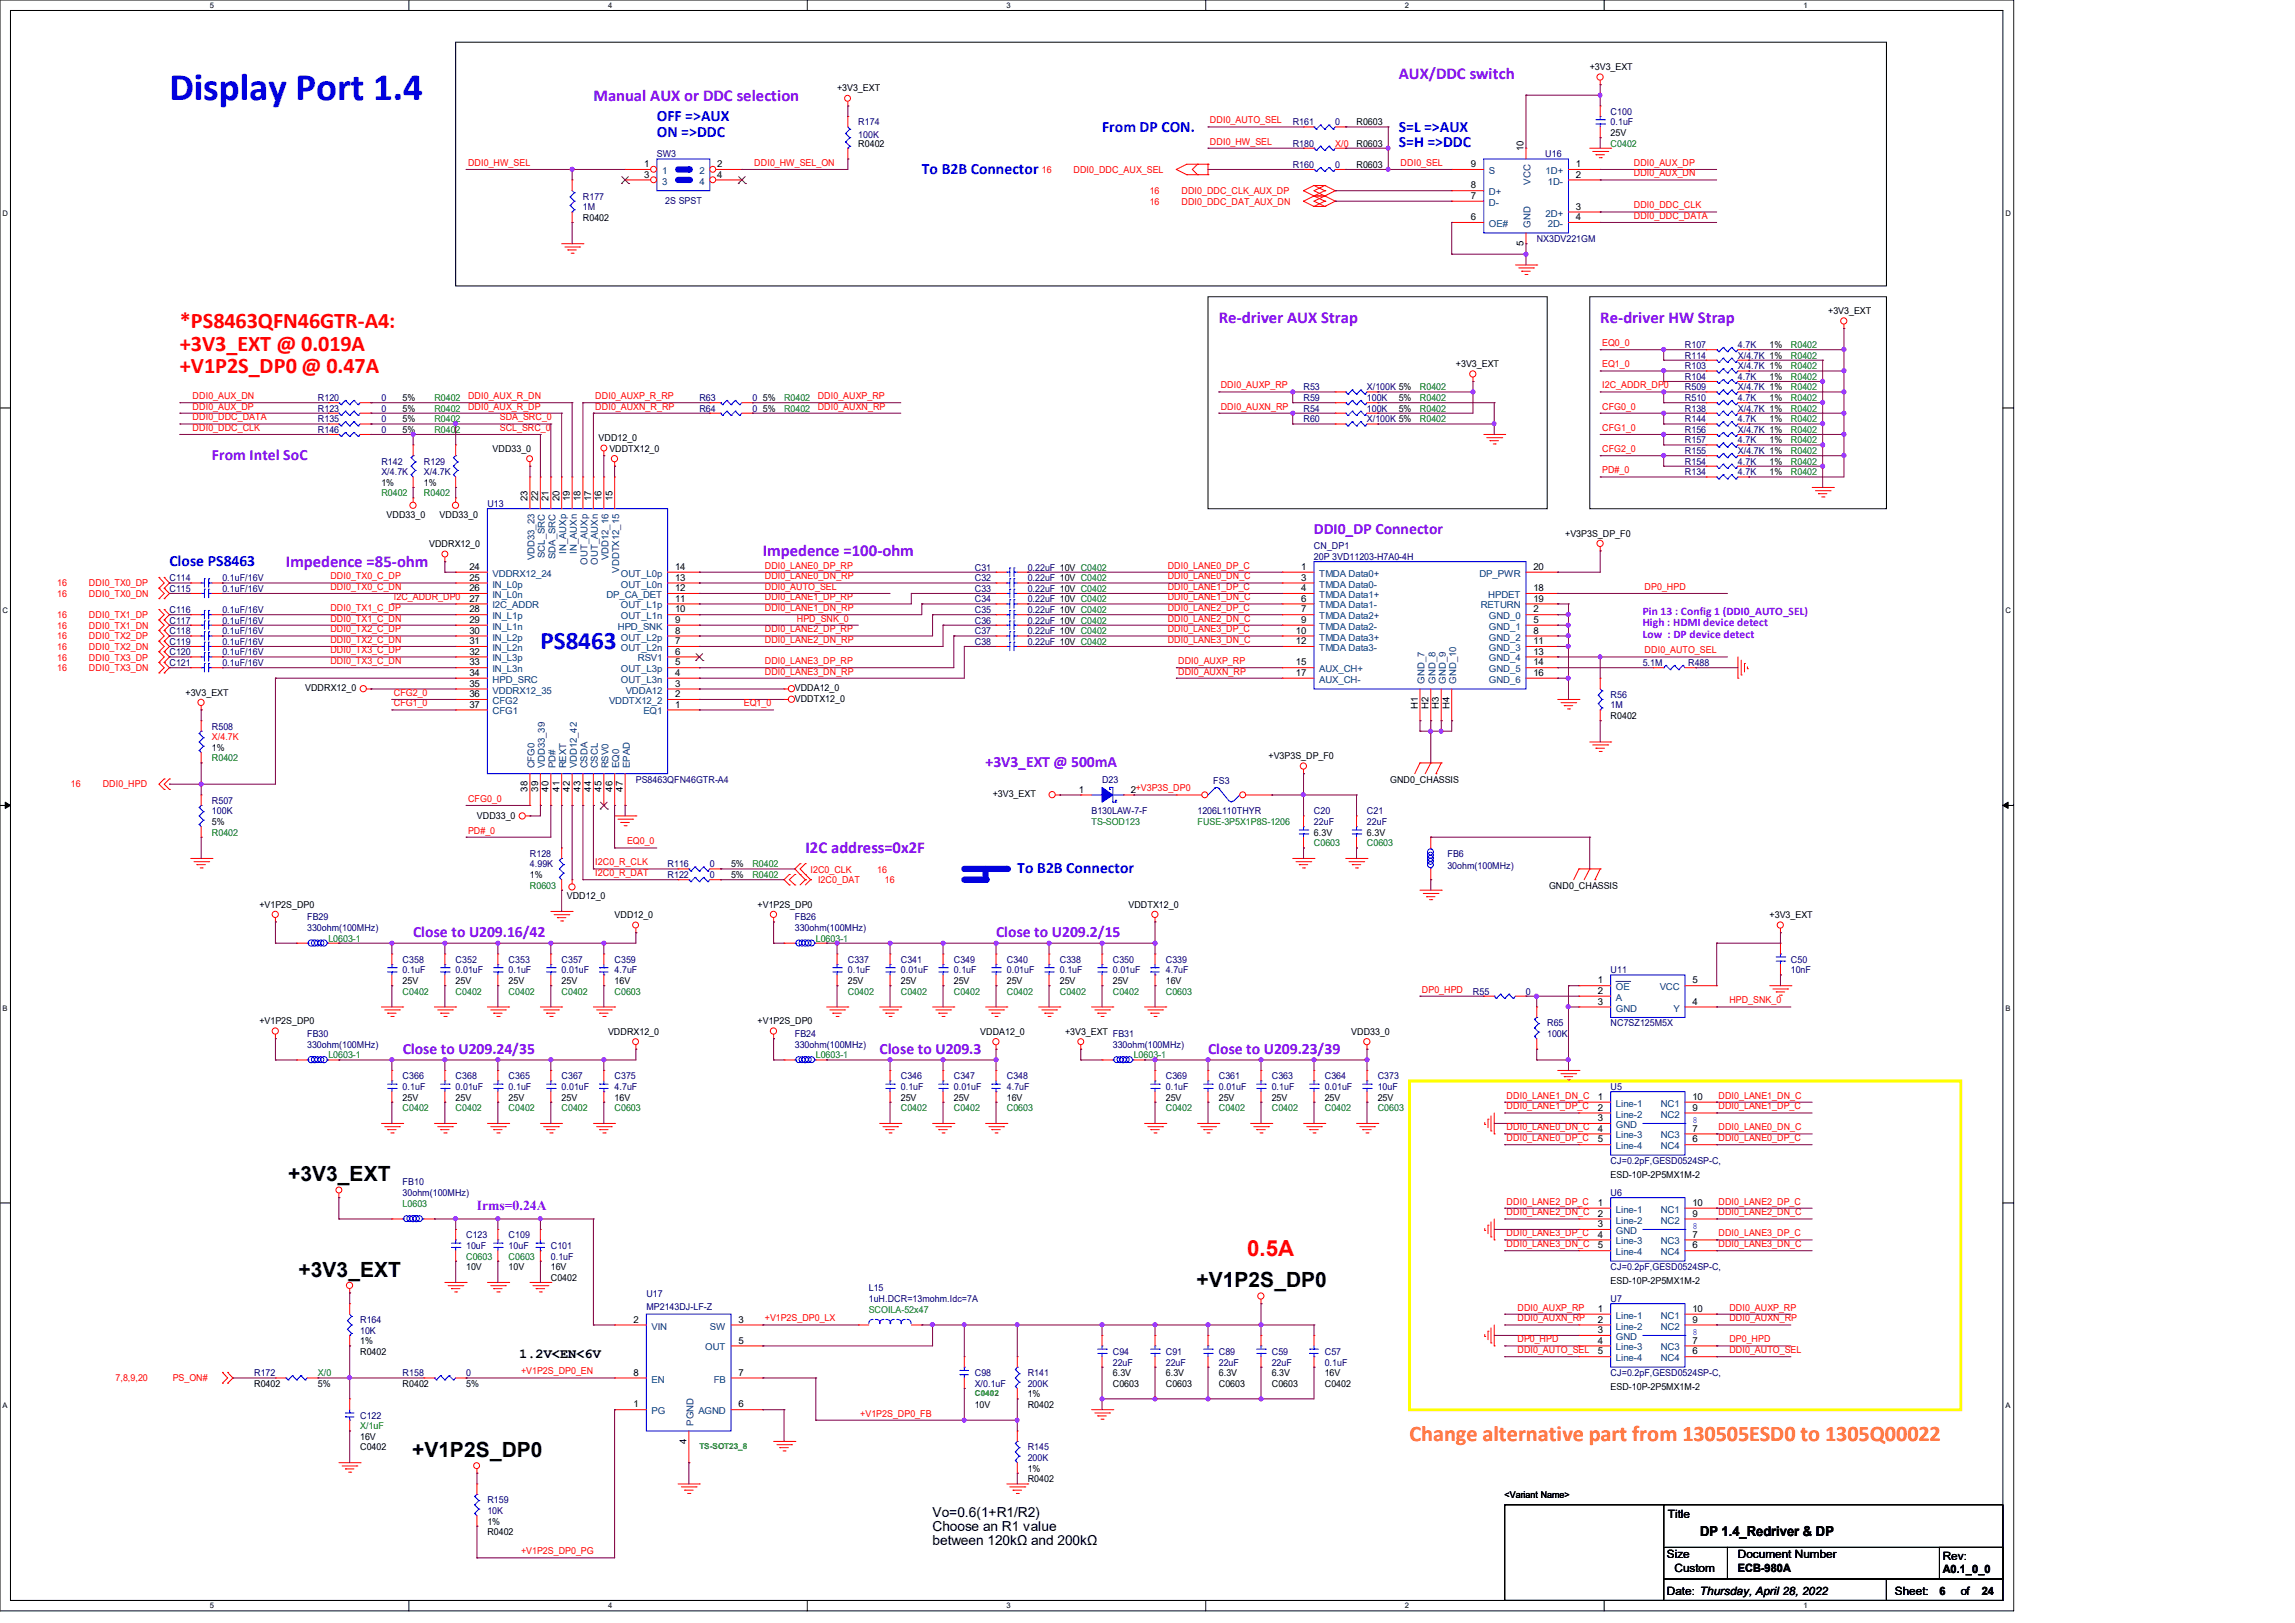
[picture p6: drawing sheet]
<svg xmlns="http://www.w3.org/2000/svg" width="297mm" height="210mm" viewBox="0 0 297 210" stroke-linecap="round" stroke-linejoin="round" font-family="sans-serif">
<defs><g id="words">
<text font-size="5" fill="#00f" x="21.9" y="13">Display Port 1.4</text>
<text font-size="3.3" fill="#00f" x="69.9" y="84">PS8463</text>
<g font-size="2.9" fill="#f00">
<text x="23.3" y="42.5">*PS8463QFN46GTR-A4:</text>
<text x="23.3" y="45.4">+3V3_EXT @ 0.019A</text>
<text x="23.3" y="48.3">+V1P2S_DP0 @ 0.47A</text>
<text x="161.4" y="162.6">0.5A</text>
</g>
<text font-size="2.9" fill="#ff8000" x="182.4" y="186.5">Change alternative part from 130505ESD0 to 1305Q00022</text>
<g font-size="2.7">
<text x="37.3" y="152.9">+3V3_EXT</text>
<text x="38.7" y="165.2">+3V3_EXT</text>
<text x="154.9" y="166.6">+V1P2S_DP0</text>
<text x="53.3" y="188.5">+V1P2S_DP0</text>
</g>
<g font-size="2.2" fill="#8000ff">
<text x="181" y="10.3">AUX/DDC switch</text>
<text x="76.8" y="13">Manual AUX or DDC selection</text>
<text x="157.7" y="41.8">Re-driver AUX Strap</text>
<text x="207.1" y="41.8">Re-driver HW Strap</text>
<text x="37" y="73.4">Impedence =85-ohm</text>
<text x="98.7" y="72">Impedence =100-ohm</text>
<text x="104.2" y="110.4">I2C address=0x2F</text>
</g>
<g font-size="2" fill="#00f">
<text x="85" y="15.7">OFF =&gt;AUX</text>
<text x="85" y="17.7">ON =&gt;DDC</text>
<text x="142.6" y="17">From DP CON.</text>
<text x="181" y="17">S=L =&gt;AUX</text>
<text x="119.3" y="22.5">To B2B Connector</text>
<text x="181" y="19">S=H =&gt;DDC</text>
<text x="21.9" y="73.2">Close PS8463</text>
<text x="131.7" y="113">To B2B Connector</text>
</g>
<g font-size="2" fill="#8000ff">
<text x="27.4" y="59.5">From Intel SoC</text>
<text x="170.1" y="69.1">DDI0_DP Connector</text>
<text x="127.6" y="99.3">+3V3_EXT @ 500mA</text>
<text x="53.5" y="121.2">Close to U209.16/42</text>
<text x="128.9" y="121.2">Close to U209.2/15</text>
<text x="52.1" y="136.4">Close to U209.24/35</text>
<text x="113.8" y="136.4">Close to U209.3</text>
<text x="156.3" y="136.4">Close to U209.23/39</text>
</g>
<text font-size="1.8" fill="#8000ff" x="61.7" y="156.6">Irms=0.24A</text>
<g font-size="1.8">
<text x="67.2" y="175.7">1.2V&lt;EN&lt;6V</text>
<text x="120.7" y="196.3">Vo=0.6(1+R1/R2)</text>
<text x="120.7" y="198.2">Choose an R1 value</text>
<text x="120.7" y="200">between 120kΩ and 200kΩ</text>
<text x="220" y="198.7">DP 1.4_Redriver &amp; DP</text>
</g>
<g font-size="1.5" fill="#8000ff">
<text x="212.6" y="79.5">Pin 13 : Config 1 (DDI0_AUTO_SEL)</text>
<text x="212.6" y="81">High : HDMI device detect</text>
<text x="212.6" y="82.5">Low : DP device detect</text>
</g>
<g font-size="1.5">
<text x="215.9" y="196.4">Title</text>
<text x="215.7" y="201.6">Size</text>
<text x="216.7" y="203.4">Custom</text>
<text x="224.9" y="201.6">Document Number</text>
<text x="224.9" y="203.4">ECB-980A</text>
<text x="251.4" y="201.8">Rev:</text>
<text x="251.4" y="203.5">A0.1_0_0</text>
<text x="215.7" y="206.4">Date: Thursday, April 28, 2022</text>
<text x="245.2" y="206.4">Sheet:</text>
<text x="251" y="206.4">6</text>
<text x="253.7" y="206.4">of</text>
<text x="256.5" y="206.4">24</text>
</g>
<g font-size="1.2">
<text x="108.3" y="11.8">+3V3_EXT</text>
<text x="205.7" y="9.1">+3V3_EXT</text>
<text x="175.6" y="16.2">R0603</text>
<text x="208.4" y="17.6">25V</text>
<text x="83.4" y="21.6">1</text>
<text x="83.4" y="23">3</text>
<text x="92.8" y="21.6">2</text>
<text x="92.8" y="23">4</text>
<text x="111.1" y="19">R0402</text>
<text x="175.6" y="21.7">R0603</text>
<text x="175.6" y="19">R0603</text>
<text x="190.4" y="21.6">9</text>
<text x="197.2" y="19.6" transform="rotate(-90 197.2 19.6)">10</text>
<text x="204" y="21.6">1</text>
<text x="204" y="23">2</text>
<text x="75.4" y="28.6">R0402</text>
<text x="190.4" y="28.5">6</text>
<text x="190.4" y="25.7">7</text>
<text x="190.4" y="24.4">8</text>
<text x="204" y="27.1">3</text>
<text x="204" y="28.5">4</text>
<text x="197.2" y="31.8" transform="rotate(-90 197.2 31.8)">5</text>
<text x="236.6" y="40.6">+3V3_EXT</text>
<text x="188.4" y="47.5">+3V3_EXT</text>
<text x="229" y="45">1%</text>
<text x="52.1" y="51.9">5%</text>
<text x="52.1" y="53.3">5%</text>
<text x="98.7" y="53.3">5%</text>
<text x="98.7" y="51.9">5%</text>
<text x="181" y="51.9">5%</text>
<text x="181" y="53.3">5%</text>
<text x="229" y="49.1">1%</text>
<text x="229" y="51.9">1%</text>
<text x="52.1" y="56">5%</text>
<text x="52.1" y="54.6">5%</text>
<text x="63.8" y="58.5">VDD33_0</text>
<text x="77.5" y="57.1">VDD12_0</text>
<text x="78.9" y="58.5">VDDTX12_0</text>
<text x="229" y="57.4">1%</text>
<text x="229" y="54.6">1%</text>
<text x="49.4" y="62.9">1%</text>
<text x="54.9" y="62.9">1%</text>
<text x="68.3" y="64.9" transform="rotate(-90 68.3 64.9)">23</text>
<text x="69.6" y="64.9" transform="rotate(-90 69.6 64.9)">22</text>
<text x="71" y="64.9" transform="rotate(-90 71 64.9)">21</text>
<text x="72.4" y="64.9" transform="rotate(-90 72.4 64.9)">20</text>
<text x="73.7" y="64.9" transform="rotate(-90 73.7 64.9)">19</text>
<text x="75.1" y="64.9" transform="rotate(-90 75.1 64.9)">18</text>
<text x="76.5" y="64.9" transform="rotate(-90 76.5 64.9)">17</text>
<text x="77.9" y="64.9" transform="rotate(-90 77.9 64.9)">16</text>
<text x="79.2" y="64.9" transform="rotate(-90 79.2 64.9)">15</text>
<text x="229" y="61.5">1%</text>
<text x="229" y="60.1">1%</text>
<text x="50" y="67">VDD33_0</text>
<text x="55.5" y="70.8">VDDRX12_0</text>
<text x="56.9" y="67">VDD33_0</text>
<text x="202.6" y="69.4">+V3P3S_DP_F0</text>
<text x="60.7" y="77.9">27</text>
<text x="60.7" y="76.5">26</text>
<text x="60.7" y="75.1">25</text>
<text x="60.7" y="73.7">24</text>
<text x="87.4" y="77.9">11</text>
<text x="87.4" y="76.5">12</text>
<text x="87.4" y="75.1">13</text>
<text x="87.4" y="73.7">14</text>
<text x="168.4" y="73.7">1</text>
<text x="168.4" y="75.1">3</text>
<text x="168.4" y="76.5">4</text>
<text x="168.4" y="77.9">6</text>
<text x="198.5" y="77.9">19</text>
<text x="198.5" y="76.5">18</text>
<text x="198.5" y="73.7">20</text>
<text x="60.7" y="83.4">31</text>
<text x="60.7" y="82">30</text>
<text x="60.7" y="80.6">29</text>
<text x="60.7" y="79.2">28</text>
<text x="87.4" y="83.4">7</text>
<text x="87.4" y="82">8</text>
<text x="87.4" y="80.6">9</text>
<text x="87.4" y="79.2">10</text>
<text x="167.7" y="82">10</text>
<text x="167.7" y="83.4">12</text>
<text x="168.4" y="79.2">7</text>
<text x="168.4" y="80.6">9</text>
<text x="198.5" y="80.6">5</text>
<text x="198.5" y="83.4">11</text>
<text x="198.5" y="79.2">2</text>
<text x="198.5" y="82">8</text>
<text x="24" y="90">+3V3_EXT</text>
<text x="39.5" y="89.4">VDDRX12_0</text>
<text x="60.7" y="88.9">35</text>
<text x="60.7" y="87.5">34</text>
<text x="60.7" y="86.1">33</text>
<text x="60.7" y="84.7">32</text>
<text x="87.4" y="88.9">3</text>
<text x="87.4" y="87.5">4</text>
<text x="87.4" y="86.1">5</text>
<text x="87.4" y="84.7">6</text>
<text x="102.9" y="89.4">VDDA12_0</text>
<text x="167.7" y="86.1">15</text>
<text x="167.7" y="87.5">17</text>
<text x="198.5" y="84.7">13</text>
<text x="198.5" y="86.1">14</text>
<text x="198.5" y="87.5">16</text>
<text x="60.7" y="90.2">36</text>
<text x="60.7" y="91.6">37</text>
<text x="87.4" y="91.6">1</text>
<text x="87.4" y="90.2">2</text>
<text x="102.9" y="90.8">VDDTX12_0</text>
<text x="183.5" y="91.7" transform="rotate(-90 183.5 91.7)">H1</text>
<text x="184.9" y="91.7" transform="rotate(-90 184.9 91.7)">H2</text>
<text x="186.2" y="91.7" transform="rotate(-90 186.2 91.7)">H3</text>
<text x="187.6" y="91.7" transform="rotate(-90 187.6 91.7)">H4</text>
<text x="208.4" y="93">R0402</text>
<text x="27.4" y="97.2">1%</text>
<text x="164.2" y="98.3">+V3P3S_DP_F0</text>
<text x="179.9" y="101.3">GND0_CHASSIS</text>
<text x="27.4" y="106.7">5%</text>
<text x="61.7" y="105.9">VDD33_0</text>
<text x="68.3" y="102.4" transform="rotate(-90 68.3 102.4)">38</text>
<text x="69.6" y="102.4" transform="rotate(-90 69.6 102.4)">39</text>
<text x="71" y="102.4" transform="rotate(-90 71 102.4)">40</text>
<text x="72.4" y="102.4" transform="rotate(-90 72.4 102.4)">41</text>
<text x="73.7" y="102.4" transform="rotate(-90 73.7 102.4)">42</text>
<text x="75.1" y="102.4" transform="rotate(-90 75.1 102.4)">43</text>
<text x="76.5" y="102.4" transform="rotate(-90 76.5 102.4)">44</text>
<text x="77.9" y="102.4" transform="rotate(-90 77.9 102.4)">45</text>
<text x="79.2" y="102.4" transform="rotate(-90 79.2 102.4)">46</text>
<text x="80.6" y="102.4" transform="rotate(-90 80.6 102.4)">47</text>
<text x="128.5" y="103.2">+3V3_EXT</text>
<text x="139.6" y="102.6">1</text>
<text x="146.3" y="102.6">2+V3P3S_DP0</text>
<text x="68.6" y="113.6">1%</text>
<text x="94.6" y="112.2">5%</text>
<text x="94.6" y="113.6">5%</text>
<text x="170" y="108.1">6.3V</text>
<text x="176.9" y="108.1">6.3V</text>
<text x="33.6" y="117.4">+V1P2S_DP0</text>
<text x="73.4" y="116.3">VDD12_0</text>
<text x="79.5" y="118.8">VDD12_0</text>
<text x="98" y="117.4">+V1P2S_DP0</text>
<text x="146" y="117.4">VDDTX12_0</text>
<text x="200.5" y="115">GND0_CHASSIS</text>
<text x="229" y="118.8">+3V3_EXT</text>
<text x="52.1" y="127.3">25V</text>
<text x="59" y="127.3">25V</text>
<text x="65.8" y="127.3">25V</text>
<text x="72.7" y="127.3">25V</text>
<text x="79.5" y="127.3">16V</text>
<text x="109.7" y="127.3">25V</text>
<text x="116.6" y="127.3">25V</text>
<text x="123.4" y="127.3">25V</text>
<text x="130.3" y="127.3">25V</text>
<text x="137.2" y="127.3">25V</text>
<text x="144" y="127.3">25V</text>
<text x="150.9" y="127.3">16V</text>
<text x="206.8" y="130">3</text>
<text x="206.8" y="127.3">1</text>
<text x="206.8" y="128.6">2</text>
<text x="219" y="127.3">5</text>
<text x="219" y="130">4</text>
<text x="33.6" y="132.5">+V1P2S_DP0</text>
<text x="78.7" y="133.9">VDDRX12_0</text>
<text x="98" y="132.5">+V1P2S_DP0</text>
<text x="126.9" y="133.9">VDDA12_0</text>
<text x="137.8" y="133.9">+3V3_EXT FB31</text>
<text x="174.9" y="133.9">VDD33_0</text>
<text x="52.1" y="142.4">25V</text>
<text x="59" y="142.4">25V</text>
<text x="65.8" y="142.4">25V</text>
<text x="72.7" y="142.4">25V</text>
<text x="79.5" y="142.4">16V</text>
<text x="116.6" y="142.4">25V</text>
<text x="123.4" y="142.4">25V</text>
<text x="130.3" y="142.4">16V</text>
<text x="150.9" y="142.4">25V</text>
<text x="157.7" y="142.4">25V</text>
<text x="164.6" y="142.4">25V</text>
<text x="171.4" y="142.4">25V</text>
<text x="178.3" y="142.4">25V</text>
<text x="206.8" y="142.3">1</text>
<text x="206.8" y="143.7">2</text>
<text x="219" y="143.7">9</text>
<text x="219" y="142.3">10</text>
<text x="206.8" y="145.1">3</text>
<text x="206.8" y="146.4">4</text>
<text x="206.8" y="147.8">5</text>
<text x="219" y="146.4">7</text>
<text x="219" y="147.8">6</text>
<text x="208.4" y="152.4">ESD-10P-2P5MX1M-2</text>
<text x="206.8" y="156">1</text>
<text x="206.8" y="157.4">2</text>
<text x="206.8" y="158.8">3</text>
<text x="206.8" y="160.1">4</text>
<text x="206.8" y="161.5">5</text>
<text x="219" y="157.4">9</text>
<text x="219" y="160.1">7</text>
<text x="219" y="161.5">6</text>
<text x="219" y="156">10</text>
<text x="60.3" y="164.3">10V</text>
<text x="65.8" y="164.3">10V</text>
<text x="71.3" y="164.3">16V</text>
<text x="71.3" y="165.7">C0402</text>
<text x="208.4" y="166.1">ESD-10P-2P5MX1M-2</text>
<text x="46.6" y="173.9">1%</text>
<text x="82" y="171.2">2</text>
<text x="95.6" y="173.9">5</text>
<text x="95.6" y="171.2">3</text>
<text x="206.8" y="169.8">1</text>
<text x="206.8" y="171.2">2</text>
<text x="206.8" y="172.5">3</text>
<text x="206.8" y="173.9">4</text>
<text x="219" y="171.2">9</text>
<text x="219" y="173.9">7</text>
<text x="219" y="169.8">10</text>
<text x="32.9" y="179.4">R0402</text>
<text x="41.1" y="179.4">5%</text>
<text x="46.6" y="175.3">R0402</text>
<text x="52.1" y="179.4">R0402</text>
<text x="60.3" y="179.4">5%</text>
<text x="82" y="178">8</text>
<text x="95.6" y="178">7</text>
<text x="144" y="179.4">C0603</text>
<text x="144" y="178.1">6.3V</text>
<text x="150.9" y="179.4">C0603</text>
<text x="150.9" y="178.1">6.3V</text>
<text x="157.7" y="179.4">C0603</text>
<text x="157.7" y="178.1">6.3V</text>
<text x="164.6" y="179.4">C0603</text>
<text x="164.6" y="178.1">6.3V</text>
<text x="171.4" y="178.1">16V</text>
<text x="171.4" y="179.4">C0402</text>
<text x="206.8" y="175.3">5</text>
<text x="208.4" y="179.8">ESD-10P-2P5MX1M-2</text>
<text x="219" y="175.3">6</text>
<text x="82" y="182.1">1</text>
<text x="95.6" y="182.1">6</text>
<text x="126.2" y="182.2">10V</text>
<text x="133" y="182.2">R0402</text>
<text x="133" y="180.8">1%</text>
<text x="46.6" y="186.3">16V</text>
<text x="46.6" y="187.7">C0402</text>
<text x="88.9" y="186.8" transform="rotate(-90 88.9 186.8)">4</text>
<text x="133" y="191.8">R0402</text>
<text x="133" y="190.4">1%</text>
<text x="63.1" y="197.3">1%</text>
<text x="194.7" y="193.8">&lt;Variant Name&gt;</text>
<text x="63.1" y="198.6">R0402</text>
</g>
<g font-size="1.2" fill="#000080">
<text x="111.1" y="16.2">R174</text>
<text x="111.1" y="17.9">100K</text>
<text x="167.3" y="16.2">R161</text>
<text x="172.8" y="16.2">0</text>
<text x="208.4" y="14.9">C100</text>
<text x="208.4" y="16.2">0.1uF</text>
<text x="85" y="20.3">SW3</text>
<text x="167.3" y="21.7">R160</text>
<text x="167.3" y="19">R180</text>
<text x="172.8" y="21.7">0</text>
<text x="200" y="20.3">U16</text>
<text x="75.4" y="25.8">R177</text>
<text x="75.4" y="27.2">1M</text>
<text x="86.1" y="26.4">2S SPST</text>
<text x="198.9" y="31.3">NX3DV221GM</text>
<text x="218.1" y="47.8">R103</text>
<text x="218.1" y="45">R107</text>
<text x="218.1" y="46.4">R114</text>
<text x="224.9" y="47.8">X/4.7K 1%</text>
<text x="224.9" y="45">4.7K</text>
<text x="224.9" y="46.4">X/4.7K 1%</text>
<text x="41.1" y="51.9">R120</text>
<text x="41.1" y="53.3">R123</text>
<text x="49.4" y="51.9">0</text>
<text x="49.4" y="53.3">0</text>
<text x="90.5" y="53.3">R64</text>
<text x="90.5" y="51.9">R63</text>
<text x="97.4" y="53.3">0</text>
<text x="97.4" y="51.9">0</text>
<text x="168.7" y="50.5">R53</text>
<text x="168.7" y="51.9">R59</text>
<text x="168.7" y="53.3">R54</text>
<text x="176.9" y="50.5">X/100K 5%</text>
<text x="176.9" y="51.9">100K</text>
<text x="176.9" y="53.3">100K</text>
<text x="218.1" y="49.1">R104</text>
<text x="218.1" y="53.3">R138</text>
<text x="218.1" y="50.5">R509</text>
<text x="218.1" y="51.9">R510</text>
<text x="224.9" y="49.1">4.7K</text>
<text x="224.9" y="53.3">X/4.7K 1%</text>
<text x="224.9" y="50.5">X/4.7K 1%</text>
<text x="224.9" y="51.9">4.7K</text>
<text x="41.1" y="56">R146</text>
<text x="41.1" y="54.6">R135</text>
<text x="49.4" y="56">0</text>
<text x="49.4" y="54.6">0</text>
<text x="168.7" y="54.6">R60</text>
<text x="176.9" y="54.6">X/100K 5%</text>
<text x="218.1" y="57.4">R157</text>
<text x="218.1" y="58.7">R155</text>
<text x="218.1" y="54.6">R144</text>
<text x="218.1" y="56">R156</text>
<text x="224.9" y="57.4">4.7K</text>
<text x="224.9" y="58.7">X/4.7K 1%</text>
<text x="224.9" y="54.6">4.7K</text>
<text x="224.9" y="56">X/4.7K 1%</text>
<text x="49.4" y="60.1">R142</text>
<text x="49.4" y="61.5">X/4.7K</text>
<text x="54.9" y="60.1">R129</text>
<text x="54.9" y="61.5">X/4.7K</text>
<text x="63.1" y="65.6">U13</text>
<text x="218.1" y="61.5">R134</text>
<text x="218.1" y="60.1">R154</text>
<text x="224.9" y="61.5">4.7K</text>
<text x="224.9" y="60.1">4.7K</text>
<text x="170" y="71.1">CN_DP1</text>
<text x="21.9" y="75.2">C114</text>
<text x="21.9" y="76.6">C115</text>
<text x="28.8" y="75.2">0.1uF/16V</text>
<text x="28.8" y="76.6">0.1uF/16V</text>
<text x="126.2" y="73.8">C31</text>
<text x="126.2" y="75.2">C32</text>
<text x="126.2" y="76.6">C33</text>
<text x="126.2" y="77.9">C34</text>
<text x="133" y="73.8">0.22uF 10V C0402</text>
<text x="133" y="75.2">0.22uF 10V C0402</text>
<text x="133" y="76.6">0.22uF 10V C0402</text>
<text x="133" y="77.9">0.22uF 10V C0402</text>
<text x="170" y="72.4">20P 3VD11203-H7A0-4H</text>
<text x="21.9" y="79.3">C116</text>
<text x="21.9" y="80.7">C117</text>
<text x="21.9" y="82">C118</text>
<text x="21.9" y="83.4">C119</text>
<text x="28.8" y="79.3">0.1uF/16V</text>
<text x="28.8" y="80.7">0.1uF/16V</text>
<text x="28.8" y="82">0.1uF/16V</text>
<text x="28.8" y="83.4">0.1uF/16V</text>
<text x="126.2" y="79.3">C35</text>
<text x="126.2" y="80.7">C36</text>
<text x="126.2" y="82">C37</text>
<text x="126.2" y="83.4">C38</text>
<text x="133" y="79.3">0.22uF 10V C0402</text>
<text x="133" y="80.7">0.22uF 10V C0402</text>
<text x="133" y="82">0.22uF 10V C0402</text>
<text x="133" y="83.4">0.22uF 10V C0402</text>
<text x="21.9" y="86.1">C121</text>
<text x="21.9" y="84.8">C120</text>
<text x="28.8" y="86.1">0.1uF/16V</text>
<text x="28.8" y="84.8">0.1uF/16V</text>
<text x="212.6" y="86.1">5.1M</text>
<text x="218.5" y="86.1">R488</text>
<text x="27.4" y="94.4">R508</text>
<text x="208.4" y="90.3">R56</text>
<text x="208.4" y="91.7">1M</text>
<text x="82.3" y="101.3">PS8463QFN46GTR-A4</text>
<text x="142.6" y="101.3">D23</text>
<text x="157" y="101.4">FS3</text>
<text x="27.4" y="104">R507</text>
<text x="27.4" y="105.4">100K</text>
<text x="141.3" y="105.4">B130LAW-7-F</text>
<text x="155" y="105.4">1206L110THYR</text>
<text x="170" y="105.4">C20</text>
<text x="170" y="106.7">22uF</text>
<text x="176.9" y="105.4">C21</text>
<text x="176.9" y="106.7">22uF</text>
<text x="68.6" y="110.9">R128</text>
<text x="68.6" y="112.2">4.99K</text>
<text x="86.4" y="112.2">R116</text>
<text x="86.4" y="113.6">R122</text>
<text x="91.9" y="112.2">0</text>
<text x="91.9" y="113.6">0</text>
<text x="187.3" y="110.9">FB6</text>
<text x="187.3" y="112.5">30ohm(100MHz)</text>
<text x="39.8" y="119.1">FB29</text>
<text x="102.9" y="119.1">FB26</text>
<text x="39.8" y="120.4">330ohm(100MHz)</text>
<text x="52.1" y="124.6">C358</text>
<text x="52.1" y="125.9">0.1uF</text>
<text x="59" y="124.6">C352</text>
<text x="59" y="125.9">0.01uF</text>
<text x="65.8" y="124.6">C353</text>
<text x="65.8" y="125.9">0.1uF</text>
<text x="72.7" y="124.6">C357</text>
<text x="72.7" y="125.9">0.01uF</text>
<text x="79.5" y="124.6">C359</text>
<text x="79.5" y="125.9">4.7uF</text>
<text x="102.9" y="120.4">330ohm(100MHz)</text>
<text x="109.7" y="124.6">C337</text>
<text x="109.7" y="125.9">0.1uF</text>
<text x="116.6" y="124.6">C341</text>
<text x="116.6" y="125.9">0.01uF</text>
<text x="123.4" y="124.6">C349</text>
<text x="123.4" y="125.9">0.1uF</text>
<text x="130.3" y="124.6">C340</text>
<text x="130.3" y="125.9">0.01uF</text>
<text x="137.2" y="124.6">C338</text>
<text x="137.2" y="125.9">0.1uF</text>
<text x="144" y="124.6">C350</text>
<text x="144" y="125.9">0.01uF</text>
<text x="150.9" y="124.6">C339</text>
<text x="150.9" y="125.9">4.7uF</text>
<text x="208.4" y="125.9">U11</text>
<text x="231.8" y="124.6">C50</text>
<text x="231.8" y="125.9">10nF</text>
<text x="190.6" y="128.7">R55</text>
<text x="197.5" y="128.7">0</text>
<text x="39.8" y="134.2">FB30</text>
<text x="39.8" y="135.5">330ohm(100MHz)</text>
<text x="102.9" y="134.2">FB24</text>
<text x="102.9" y="135.5">330ohm(100MHz)</text>
<text x="144" y="135.5">330ohm(100MHz)</text>
<text x="200.2" y="132.8">R65</text>
<text x="200.2" y="134.2">100K</text>
<text x="208.4" y="132.8">NC7SZ125M5X</text>
<text x="52.1" y="139.7">C366</text>
<text x="52.1" y="141">0.1uF</text>
<text x="59" y="139.7">C368</text>
<text x="59" y="141">0.01uF</text>
<text x="65.8" y="139.7">C365</text>
<text x="65.8" y="141">0.1uF</text>
<text x="72.7" y="139.7">C367</text>
<text x="72.7" y="141">0.01uF</text>
<text x="79.5" y="139.7">C375</text>
<text x="79.5" y="141">4.7uF</text>
<text x="116.6" y="139.7">C346</text>
<text x="116.6" y="141">0.1uF</text>
<text x="123.4" y="139.7">C347</text>
<text x="123.4" y="141">0.01uF</text>
<text x="130.3" y="139.7">C348</text>
<text x="130.3" y="141">4.7uF</text>
<text x="150.9" y="139.7">C369</text>
<text x="150.9" y="141">0.1uF</text>
<text x="157.7" y="139.7">C361</text>
<text x="157.7" y="141">0.01uF</text>
<text x="164.6" y="139.7">C363</text>
<text x="164.6" y="141">0.1uF</text>
<text x="171.4" y="139.7">C364</text>
<text x="171.4" y="141">0.01uF</text>
<text x="178.3" y="139.7">C373</text>
<text x="178.3" y="141">10uF</text>
<text x="208.4" y="141">U5</text>
<text x="52.1" y="153.4">FB10</text>
<text x="52.1" y="154.7">30ohm(100MHz)</text>
<text x="208.4" y="154.7">U6</text>
<text x="208.4" y="150.6">CJ=0.2pF,GESD0524SP-C,</text>
<text x="60.3" y="160.2">C123</text>
<text x="60.3" y="161.6">10uF</text>
<text x="65.8" y="160.2">C109</text>
<text x="65.8" y="161.6">10uF</text>
<text x="71.3" y="161.6">C101</text>
<text x="71.3" y="163">0.1uF</text>
<text x="83.6" y="167.9">U17</text>
<text x="112.4" y="167.1">L15</text>
<text x="208.4" y="164.3">CJ=0.2pF,GESD0524SP-C,</text>
<text x="46.6" y="171.2">R164</text>
<text x="46.6" y="172.6">10K</text>
<text x="83.6" y="169.5">MP2143DJ-LF-Z</text>
<text x="112.4" y="168.4">1uH.DCR=13mohm.Idc=7A</text>
<text x="208.4" y="168.4">U7</text>
<text x="32.9" y="178.1">R172</text>
<text x="52.1" y="178.1">R158</text>
<text x="60.3" y="178.1">0</text>
<text x="126.2" y="178.1">C98</text>
<text x="126.2" y="179.4">X/0.1uF</text>
<text x="133" y="178.1">R141</text>
<text x="133" y="179.4">200K</text>
<text x="144" y="175.3">C94</text>
<text x="144" y="176.7">22uF</text>
<text x="150.9" y="175.3">C91</text>
<text x="150.9" y="176.7">22uF</text>
<text x="157.7" y="175.3">C89</text>
<text x="157.7" y="176.7">22uF</text>
<text x="164.6" y="175.3">C59</text>
<text x="164.6" y="176.7">22uF</text>
<text x="171.4" y="175.3">C57</text>
<text x="171.4" y="176.7">0.1uF</text>
<text x="208.4" y="178.1">CJ=0.2pF,GESD0524SP-C,</text>
<text x="46.6" y="183.6">C122</text>
<text x="133" y="187.7">R145</text>
<text x="133" y="189">200K</text>
<text x="63.1" y="194.5">R159</text>
<text x="63.1" y="195.9">10K</text>
</g>
<g font-size="1.2" fill="#f00">
<text x="156.6" y="16">DDI0_AUTO_SEL</text>
<text x="60.6" y="21.5">DDI0_HW_SEL</text>
<text x="97.6" y="21.5">DDI0_HW_SEL_ON</text>
<text x="134.8" y="22.4">16</text>
<text x="138.9" y="22.4">DDI0_DDC_AUX_SEL</text>
<text x="156.6" y="18.7">DDI0_HW_SEL</text>
<text x="172.8" y="19">X/0</text>
<text x="181.3" y="21.5">DDI0_SEL</text>
<text x="211.4" y="21.5">DDI0_AUX_DP</text>
<text x="211.4" y="22.8">DDI0_AUX_DN</text>
<text x="148.8" y="25.1">16</text>
<text x="148.8" y="26.5">16</text>
<text x="152.9" y="25.1">DDI0_DDC_CLK_AUX_DP</text>
<text x="152.9" y="26.5">DDI0_DDC_DAT_AUX_DN</text>
<text x="211.4" y="27">DDI0_DDC_CLK</text>
<text x="211.4" y="28.3">DDI0_DDC_DATA</text>
<text x="207.3" y="44.8">EQ0_0</text>
<text x="207.3" y="47.5">EQ1_0</text>
<text x="24.9" y="51.6">DDI0_AUX_DN</text>
<text x="24.9" y="53">DDI0_AUX_DP</text>
<text x="60.6" y="51.6">DDI0_AUX_R_DN</text>
<text x="60.6" y="53">DDI0_AUX_R_DP</text>
<text x="77" y="53">DDI0_AUXN_R_RP</text>
<text x="77" y="51.6">DDI0_AUXP_R_RP</text>
<text x="105.8" y="51.6">DDI0_AUXP_RP</text>
<text x="105.8" y="53">DDI0_AUXN_RP</text>
<text x="158" y="50.2">DDI0_AUXP_RP</text>
<text x="158" y="53">DDI0_AUXN_RP</text>
<text x="207.3" y="50.2">I2C_ADDR_DP0</text>
<text x="207.3" y="53">CFG0_0</text>
<text x="24.9" y="54.4">DDI0_DDC_DATA</text>
<text x="24.9" y="55.8">DDI0_DDC_CLK</text>
<text x="64.7" y="55.8">SCL_SRC_0</text>
<text x="64.7" y="54.4">SDA_SRC_0</text>
<text x="207.3" y="55.8">CFG1_0</text>
<text x="207.3" y="58.5">CFG2_0</text>
<text x="207.3" y="61.3">PD#_0</text>
<text x="7.4" y="77.3">16</text>
<text x="7.4" y="75.9">16</text>
<text x="11.5" y="77.3">DDI0_TX0_DN</text>
<text x="11.5" y="75.9">DDI0_TX0_DP</text>
<text x="42.8" y="75">DDI0_TX0_C_DP</text>
<text x="42.8" y="76.3">DDI0_TX0_C_DN</text>
<text x="51" y="77.7">I2C_ADDR_DP0</text>
<text x="99" y="73.6">DDI0_LANE0_DP_RP</text>
<text x="99" y="75">DDI0_LANE0_DN_RP</text>
<text x="99" y="77.7">DDI0_LANE1_DP_RP</text>
<text x="99" y="76.3">DDI0_AUTO_SEL</text>
<text x="151.1" y="73.6">DDI0_LANE0_DP_C</text>
<text x="151.1" y="76.3">DDI0_LANE1_DP_C</text>
<text x="151.1" y="77.7">DDI0_LANE1_DN_C</text>
<text x="151.1" y="75">DDI0_LANE0_DN_C</text>
<text x="212.8" y="76.3">DP0_HPD</text>
<text x="7.4" y="80">16</text>
<text x="7.4" y="81.4">16</text>
<text x="7.4" y="82.7">16</text>
<text x="11.5" y="80">DDI0_TX1_DP</text>
<text x="11.5" y="81.4">DDI0_TX1_DN</text>
<text x="11.5" y="82.7">DDI0_TX2_DP</text>
<text x="42.8" y="79.1">DDI0_TX1_C_DP</text>
<text x="42.8" y="80.4">DDI0_TX1_C_DN</text>
<text x="42.8" y="81.8">DDI0_TX2_C_DP</text>
<text x="42.8" y="83.2">DDI0_TX2_C_DN</text>
<text x="99" y="81.8">DDI0_LANE2_DP_RP</text>
<text x="99" y="79.1">DDI0_LANE1_DN_RP</text>
<text x="99" y="83.2">DDI0_LANE2_DN_RP</text>
<text x="103.1" y="80.4">HPD_SNK_0</text>
<text x="151.1" y="80.4">DDI0_LANE2_DN_C</text>
<text x="151.1" y="81.8">DDI0_LANE3_DP_C</text>
<text x="151.1" y="83.2">DDI0_LANE3_DN_C</text>
<text x="151.1" y="79.1">DDI0_LANE2_DP_C</text>
<text x="7.4" y="84.1">16</text>
<text x="7.4" y="86.9">16</text>
<text x="7.4" y="85.5">16</text>
<text x="11.5" y="84.1">DDI0_TX2_DN</text>
<text x="11.5" y="86.9">DDI0_TX3_DN</text>
<text x="11.5" y="85.5">DDI0_TX3_DP</text>
<text x="42.8" y="84.5">DDI0_TX3_C_DP</text>
<text x="42.8" y="85.9">DDI0_TX3_C_DN</text>
<text x="99" y="85.9">DDI0_LANE3_DP_RP</text>
<text x="99" y="87.3">DDI0_LANE3_DN_RP</text>
<text x="152.5" y="85.9">DDI0_AUXP_RP</text>
<text x="152.5" y="87.3">DDI0_AUXN_RP</text>
<text x="212.8" y="84.5">DDI0_AUTO_SEL</text>
<text x="27.4" y="95.8">X/4.7K</text>
<text x="51" y="91.4">CFG1_0</text>
<text x="51" y="90">CFG2_0</text>
<text x="96.3" y="91.4">EQ1_0</text>
<text x="9.2" y="101.8">16</text>
<text x="13.3" y="101.8">DDI0_HPD</text>
<text x="60.6" y="103.8">CFG0_0</text>
<text x="60.6" y="107.9">PD#_0</text>
<text x="77" y="113.4">I2C0_R_DAT</text>
<text x="77" y="112">I2C0_R_CLK</text>
<text x="81.2" y="109.3">EQ0_0</text>
<text x="104.9" y="112.9">I2C0_CLK</text>
<text x="113.5" y="112.9">16</text>
<text x="105.9" y="114.3">I2C0_DAT</text>
<text x="114.5" y="114.3">16</text>
<text x="184" y="128.4">DP0_HPD</text>
<text x="223.8" y="129.8">HPD_SNK_0</text>
<text x="195" y="142.2">DDI0_LANE1_DN_C</text>
<text x="195" y="143.6">DDI0_LANE1_DP_C</text>
<text x="222.4" y="142.2">DDI0_LANE1_DN_C</text>
<text x="222.4" y="143.6">DDI0_LANE1_DP_C</text>
<text x="195" y="146.3">DDI0_LANE0_DN_C</text>
<text x="195" y="147.7">DDI0_LANE0_DP_C</text>
<text x="222.4" y="146.3">DDI0_LANE0_DN_C</text>
<text x="222.4" y="147.7">DDI0_LANE0_DP_C</text>
<text x="195" y="155.9">DDI0_LANE2_DP_C</text>
<text x="222.4" y="155.9">DDI0_LANE2_DP_C</text>
<text x="195" y="161.4">DDI0_LANE3_DN_C</text>
<text x="195" y="160">DDI0_LANE3_DP_C</text>
<text x="195" y="157.3">DDI0_LANE2_DN_C</text>
<text x="222.4" y="161.4">DDI0_LANE3_DN_C</text>
<text x="222.4" y="160">DDI0_LANE3_DP_C</text>
<text x="222.4" y="157.3">DDI0_LANE2_DN_C</text>
<text x="99" y="171">+V1P2S_DP0_LX</text>
<text x="196.4" y="171">DDI0_AUXN_RP</text>
<text x="196.4" y="169.6">DDI0_AUXP_RP</text>
<text x="196.4" y="173.7">DP0_HPD</text>
<text x="223.8" y="171">DDI0_AUXN_RP</text>
<text x="223.8" y="169.6">DDI0_AUXP_RP</text>
<text x="223.8" y="173.7">DP0_HPD</text>
<text x="14.9" y="178.7">7,8,9,20</text>
<text x="22.4" y="178.7">PS_ON#</text>
<text x="67.4" y="177.8">+V1P2S_DP0_EN</text>
<text x="196.4" y="175.1">DDI0_AUTO_SEL</text>
<text x="223.8" y="175.1">DDI0_AUTO_SEL</text>
<text x="111.3" y="183.3">+V1P2S_DP0_FB</text>
<text x="67.4" y="201.1">+V1P2S_DP0_PG</text>
</g>
<g font-size="1.2" fill="#004080">
<text x="85.7" y="22.5">1</text>
<text x="85.7" y="23.9">3</text>
<text x="90.5" y="22.5">2</text>
<text x="90.5" y="23.9">4</text>
<text x="192.7" y="22.5">S</text>
<text x="198.1" y="23.9" transform="rotate(-90 198.1 23.9)">VCC</text>
<text x="200" y="22.5">1D+</text>
<text x="200.3" y="23.9">1D-</text>
<text x="192.7" y="29.4">OE#</text>
<text x="192.7" y="26.6">D-</text>
<text x="192.7" y="25.3">D+</text>
<text x="198.1" y="29.5" transform="rotate(-90 198.1 29.5)">GND</text>
<text x="200" y="28">2D+</text>
<text x="200.3" y="29.4">2D-</text>
<text x="73.3" y="71.7" transform="rotate(-90 73.3 71.7)">IN_AUXp</text>
<text x="74.6" y="71.7" transform="rotate(-90 74.6 71.7)">IN_AUXn</text>
<text x="63.8" y="77.4">IN_L0n</text>
<text x="63.8" y="76">IN_L0p</text>
<text x="63.8" y="74.6">VDDRX12_24</text>
<text x="69.2" y="72.5" transform="rotate(-90 69.2 72.5)">VDD33_23</text>
<text x="70.5" y="72.2" transform="rotate(-90 70.5 72.2)">SCL_SRC</text>
<text x="71.9" y="72.4" transform="rotate(-90 71.9 72.4)">SDA_SRC</text>
<text x="76" y="73.1" transform="rotate(-90 76 73.1)">OUT_AUXp</text>
<text x="77.4" y="73.1" transform="rotate(-90 77.4 73.1)">OUT_AUXn</text>
<text x="78.5" y="77.4">DP_CA_DET</text>
<text x="78.7" y="72.5" transform="rotate(-90 78.7 72.5)">VDD12_16</text>
<text x="80.1" y="74.1" transform="rotate(-90 80.1 74.1)">VDDTX12_15</text>
<text x="80.3" y="76">OUT_L0n</text>
<text x="80.3" y="74.6">OUT_L0p</text>
<text x="170.7" y="74.6">TMDA Data0+</text>
<text x="170.7" y="76">TMDA Data0-</text>
<text x="170.7" y="77.4">TMDA Data1+</text>
<text x="191.5" y="74.6">DP_PWR</text>
<text x="192.6" y="77.4">HPDET</text>
<text x="63.8" y="82.9">IN_L2p</text>
<text x="63.8" y="81.5">IN_L1n</text>
<text x="63.8" y="80.1">IN_L1p</text>
<text x="63.8" y="78.7">I2C_ADDR</text>
<text x="80" y="81.5">HPD_SNK</text>
<text x="80.3" y="82.9">OUT_L2p</text>
<text x="80.3" y="80.1">OUT_L1n</text>
<text x="80.3" y="78.7">OUT_L1p</text>
<text x="170.7" y="80.1">TMDA Data2+</text>
<text x="170.7" y="81.5">TMDA Data2-</text>
<text x="170.7" y="78.7">TMDA Data1-</text>
<text x="170.7" y="82.9">TMDA Data3+</text>
<text x="191.6" y="78.7">RETURN</text>
<text x="192.7" y="81.5">GND_1</text>
<text x="192.7" y="80.1">GND_0</text>
<text x="192.7" y="82.9">GND_2</text>
<text x="63.8" y="89.7">VDDRX12_35</text>
<text x="63.8" y="88.3">HPD_SRC</text>
<text x="63.8" y="87">IN_L3n</text>
<text x="63.8" y="85.6">IN_L3p</text>
<text x="63.8" y="84.2">IN_L2n</text>
<text x="80.3" y="88.3">OUT_L3n</text>
<text x="80.3" y="87">OUT_L3p</text>
<text x="80.3" y="84.2">OUT_L2n</text>
<text x="81" y="89.7">VDDA12</text>
<text x="82.5" y="85.6">RSV1</text>
<text x="170.7" y="87">AUX_CH+</text>
<text x="170.7" y="88.3">AUX_CH-</text>
<text x="170.7" y="84.2">TMDA Data3-</text>
<text x="184.4" y="88.5" transform="rotate(-90 184.4 88.5)">GND_7</text>
<text x="185.8" y="88.5" transform="rotate(-90 185.8 88.5)">GND_8</text>
<text x="187.1" y="88.5" transform="rotate(-90 187.1 88.5)">GND_9</text>
<text x="188.5" y="88.5" transform="rotate(-90 188.5 88.5)">GND_10</text>
<text x="192.7" y="84.2">GND_3</text>
<text x="192.7" y="85.6">GND_4</text>
<text x="192.7" y="87">GND_5</text>
<text x="192.7" y="88.3">GND_6</text>
<text x="63.8" y="91.1">CFG2</text>
<text x="63.8" y="92.5">CFG1</text>
<text x="78.8" y="91.1">VDDTX12_2</text>
<text x="83.3" y="92.5">EQ1</text>
<text x="69.2" y="99.4" transform="rotate(-90 69.2 99.4)">CFG0</text>
<text x="70.5" y="99.4" transform="rotate(-90 70.5 99.4)">VDD33_39</text>
<text x="71.9" y="99.4" transform="rotate(-90 71.9 99.4)">PD#</text>
<text x="73.3" y="99.4" transform="rotate(-90 73.3 99.4)">REXT</text>
<text x="74.6" y="99.4" transform="rotate(-90 74.6 99.4)">VDD12_42</text>
<text x="76" y="99.4" transform="rotate(-90 76 99.4)">CSDA</text>
<text x="77.4" y="99.4" transform="rotate(-90 77.4 99.4)">CSCL</text>
<text x="78.7" y="99.4" transform="rotate(-90 78.7 99.4)">RSV0</text>
<text x="80.1" y="99.4" transform="rotate(-90 80.1 99.4)">EQ0</text>
<text x="81.5" y="99.4" transform="rotate(-90 81.5 99.4)">EPAD</text>
<text x="209.1" y="130.9">GND</text>
<text x="209.1" y="128.1">OE</text>
<text x="209.1" y="129.5">A</text>
<text x="214.8" y="128.1">VCC</text>
<text x="216.6" y="130.9">Y</text>
<text x="209.1" y="143.2">Line-1</text>
<text x="214.9" y="143.2">NC1</text>
<text x="209.1" y="144.6">Line-2</text>
<text x="209.1" y="146">GND</text>
<text x="209.1" y="147.3">Line-3</text>
<text x="209.1" y="148.7">Line-4</text>
<text x="214.9" y="144.6">NC2</text>
<text x="214.9" y="147.3">NC3</text>
<text x="214.9" y="148.7">NC4</text>
<text x="209.1" y="156.9">Line-1</text>
<text x="209.1" y="158.3">Line-2</text>
<text x="209.1" y="159.7">GND</text>
<text x="209.1" y="161">Line-3</text>
<text x="214.9" y="158.3">NC2</text>
<text x="214.9" y="161">NC3</text>
<text x="214.9" y="156.9">NC1</text>
<text x="209.1" y="162.4">Line-4</text>
<text x="214.9" y="162.4">NC4</text>
<text x="84.3" y="172">VIN</text>
<text x="91.9" y="172">SW</text>
<text x="209.1" y="170.6">Line-1</text>
<text x="209.1" y="172">Line-2</text>
<text x="209.1" y="173.4">GND</text>
<text x="214.9" y="172">NC2</text>
<text x="214.9" y="170.6">NC1</text>
<text x="84.3" y="178.9">EN</text>
<text x="91.3" y="174.7">OUT</text>
<text x="92.4" y="178.9">FB</text>
<text x="209.1" y="174.7">Line-3</text>
<text x="209.1" y="176.1">Line-4</text>
<text x="214.9" y="174.7">NC3</text>
<text x="214.9" y="176.1">NC4</text>
<text x="84.3" y="183">PG</text>
<text x="89.7" y="184.5" transform="rotate(-90 89.7 184.5)">PGND</text>
<text x="90.4" y="183">AGND</text>
</g>
<g font-size="1.2" fill="#008000">
<text x="208.4" y="19">C0402</text>
<text x="231.8" y="47.8">R0402</text>
<text x="231.8" y="45">R0402</text>
<text x="231.8" y="46.4">R0402</text>
<text x="56.2" y="51.9">R0402</text>
<text x="56.2" y="53.3">R0402</text>
<text x="101.5" y="53.3">R0402</text>
<text x="101.5" y="51.9">R0402</text>
<text x="183.8" y="50.5">R0402</text>
<text x="183.8" y="51.9">R0402</text>
<text x="183.8" y="53.3">R0402</text>
<text x="231.8" y="49.1">R0402</text>
<text x="231.8" y="53.3">R0402</text>
<text x="231.8" y="50.5">R0402</text>
<text x="231.8" y="51.9">R0402</text>
<text x="56.2" y="56">R0402</text>
<text x="56.2" y="54.6">R0402</text>
<text x="183.8" y="54.6">R0402</text>
<text x="231.8" y="57.4">R0402</text>
<text x="231.8" y="58.7">R0402</text>
<text x="231.8" y="54.6">R0402</text>
<text x="231.8" y="56">R0402</text>
<text x="49.4" y="64.2">R0402</text>
<text x="54.9" y="64.2">R0402</text>
<text x="231.8" y="61.5">R0402</text>
<text x="231.8" y="60.1">R0402</text>
<text x="27.4" y="98.5">R0402</text>
<text x="141.3" y="106.7">TS-SOD123</text>
<text x="155" y="106.7">FUSE-3P5X1P8S-1206</text>
<text x="27.4" y="108.1">R0402</text>
<text x="97.4" y="112.2">R0402</text>
<text x="97.4" y="113.6">R0402</text>
<text x="170" y="109.5">C0603</text>
<text x="176.9" y="109.5">C0603</text>
<text x="68.6" y="115">R0603</text>
<text x="42.5" y="121.8">L0603-1</text>
<text x="105.6" y="121.8">L0603-1</text>
<text x="52.1" y="128.7">C0402</text>
<text x="59" y="128.7">C0402</text>
<text x="65.8" y="128.7">C0402</text>
<text x="72.7" y="128.7">C0402</text>
<text x="79.5" y="128.7">C0603</text>
<text x="109.7" y="128.7">C0402</text>
<text x="116.6" y="128.7">C0402</text>
<text x="123.4" y="128.7">C0402</text>
<text x="130.3" y="128.7">C0402</text>
<text x="137.2" y="128.7">C0402</text>
<text x="144" y="128.7">C0402</text>
<text x="150.9" y="128.7">C0603</text>
<text x="42.5" y="136.9">L0603-1</text>
<text x="105.6" y="136.9">L0603-1</text>
<text x="146.7" y="136.9">L0603-1</text>
<text x="52.1" y="143.8">C0402</text>
<text x="59" y="143.8">C0402</text>
<text x="65.8" y="143.8">C0402</text>
<text x="72.7" y="143.8">C0402</text>
<text x="79.5" y="143.8">C0603</text>
<text x="116.6" y="143.8">C0402</text>
<text x="123.4" y="143.8">C0402</text>
<text x="130.3" y="143.8">C0603</text>
<text x="150.9" y="143.8">C0402</text>
<text x="157.7" y="143.8">C0402</text>
<text x="164.6" y="143.8">C0402</text>
<text x="171.4" y="143.8">C0402</text>
<text x="178.3" y="143.8">C0603</text>
<text x="52.1" y="156.1">L0603</text>
<text x="60.3" y="163">C0603</text>
<text x="65.8" y="163">C0603</text>
<text x="112.4" y="169.8">SCOILA-52x47</text>
<text x="41.1" y="178.1">X/0</text>
<text x="46.6" y="184.9">X/1uF</text>
</g>
<g font-size="1.2" fill="#00f">
<text x="219" y="145.3">8</text>
<text x="219" y="159">8</text>
<text x="219" y="172.7">8</text>
</g>
<g font-size="1.1" fill="#008000">
<text x="126.2" y="180.7">C0402</text>
<text x="90.5" y="187.5">TS-SOT23_8</text>
</g>
<g font-size="1">
<text x="27.1" y="1">5</text>
<text x="78.7" y="1">4</text>
<text x="130.3" y="1">3</text>
<text x="181.8" y="1">2</text>
<text x="233.4" y="1">1</text>
<text x=".3" y="27.9">D</text>
<text x="259.5" y="27.9">D</text>
<text x=".3" y="79.4">C</text>
<text x="259.5" y="79.4">C</text>
<text x=".3" y="130.8">B</text>
<text x="259.5" y="130.8">B</text>
<text x=".3" y="182.2">A</text>
<text x="259.5" y="182.2">A</text>
<text x="27.1" y="208.1">5</text>
<text x="78.7" y="208.1">4</text>
<text x="130.3" y="208.1">3</text>
<text x="181.8" y="208.1">2</text>
<text x="233.4" y="208.1">1</text>
</g>
</g></defs>
<path d="M0 0h260.6v208.4h-260.6zM1.4 1.4h257.8v205.7h-257.8z" fill="none" stroke="#000" stroke-width=".13"/>
<g fill="#fff">
<path d="M27.1 .1h.6v1.1h-.6z"/>
<path d="M27.1 207.2h.6v1.1h-.6z"/>
</g>
<path d="M52.9 0v1.4M52.9 207.1v1.3" fill="none" stroke="#000" stroke-width=".13"/>
<g fill="#fff">
<path d="M78.7 .1h.5v1.1h-.5z"/>
<path d="M78.7 207.2h.5v1.1h-.5z"/>
</g>
<path d="M104.5 0v1.4M104.5 207.1v1.3" fill="none" stroke="#000" stroke-width=".13"/>
<g fill="#fff">
<path d="M130.3 .1h.5v1.1h-.5z"/>
<path d="M130.3 207.2h.5v1.1h-.5z"/>
</g>
<path d="M156 0v1.4M156 207.1v1.3" fill="none" stroke="#000" stroke-width=".13"/>
<g fill="#fff">
<path d="M181.8 .1h.6v1.1h-.6z"/>
<path d="M181.8 207.2h.6v1.1h-.6z"/>
</g>
<path d="M207.6 0v1.4M207.6 207.1v1.3" fill="none" stroke="#000" stroke-width=".13"/>
<g fill="#fff">
<path d="M233.4 .1h.5v1.1h-.5z"/>
<path d="M233.4 207.2h.5v1.1h-.5z"/>
<path d="M.3 27.1h.8v1.1h-.8z"/>
<path d="M259.5 27.1h.8v1.1h-.8z"/>
<path d="M.3 78.5h.8v1.1h-.8z"/>
<path d="M259.5 78.5h.8v1.1h-.8z"/>
</g>
<path d="M0 52.8h1.4M259.2 52.8h1.4" fill="none" stroke="#000" stroke-width=".13"/>
<g fill="#fff">
<path d="M.3 129.9h.7v1.1h-.7z"/>
<path d="M259.5 129.9h.7v1.1h-.7z"/>
</g>
<path d="M0 104.2h1.4M259.2 104.2h1.4" fill="none" stroke="#000" stroke-width=".13"/>
<path d="M.7 103.8l.7 .4-.7 .4zM259.2 104.2l.7-.4v.8z" fill="#000" stroke="#000" stroke-width=".13"/>
<g fill="#fff">
<path d="M.3 181.4h.7v1.1h-.7z"/>
<path d="M259.5 181.4h.7v1.1h-.7z"/>
</g>
<path d="M59 5.5h185.1v31.5h-185.1zM0 155.7h1.4M259.2 155.7h1.4" fill="none" stroke="#000" stroke-width=".13"/>
<path d="M124.8 112.4h5.5" fill="none" stroke="#00f" stroke-width=".8"/>
<circle cx="130.3" cy="112.4" r=".4" fill="#00f"/>
<path d="M127.6 112.4v1.4" fill="none" stroke="#00f" stroke-width=".8"/>
<circle cx="127.6" cy="113.8" r=".4" fill="#00f"/>
<path d="M124.8 113.8h2.8" fill="none" stroke="#00f" stroke-width=".8"/>
<circle cx="127.6" cy="113.8" r=".4" fill="#00f"/>
<path d="M156.3 38.4h43.9v27.4h-43.9zM205.7 38.4h38.4v27.4h-38.4zM194.7 194.7h20.6v12.4h-20.6zM215.3 194.7h43.9v5.5h-43.9zM215.3 200.2h8.3v4.1h-8.3zM215.3 204.3h28.8v2.8h-28.8zM223.6 200.2h35.6v4.1h-35.6zM244.1 204.3h15.1v2.8h-15.1zM251 200.2h8.2v4.1h-8.2z" fill="none" stroke="#000" stroke-width=".13"/>
<path d="M182.4 139.9h71.3v42.5h-71.3z" fill="none" stroke="#ff0" stroke-width=".38"/>
<g fill="none" stroke="#f00" stroke-width=".13">
<path d="M109.7 13.7h.1M109.7 13.2v.5M205.7 19.2h2.7M206.1 19.6h2M207.1 11h.1M207.1 10.4v.6M208.1 19.6h.1M208.4 19.2h.1M72.7 31.5h2.7M73.1 32h1.9M73.5 32.3h.1M73.5 32.3h1.1"/>
<path d="M73.9 32.8h.3M74.2 32.8h.1M75 32h.1M75.4 31.5h.1M152.2 21.9h.1M152.2 21.9l1.4 .7M153.6 22.6h.1M153.6 22.6h2.7M155 21.3h.1M155 22.6h.1M155 21.3l-.7 .6 .7 .7M156.3 21.3h.1"/>
<path d="M156.3 22.6h.1M156.3 21.3h-2.7l-1.4 .6M156.3 21.3v1.3M168.7 24.7h.1M168.7 26h.1M168.7 24.7l1.4 .7M168.7 26l1.4 .7M170.1 24h.1M170.1 25.4h.1M170.1 26.7h.1M170.1 24h1.3M170.1 24l-1.4 .7"/>
<path d="M170.1 25.4h1.3M170.1 24l1.3 .7M170.1 25.4l-1.4 .6M170.1 26.7h1.3M170.1 25.4l1.3 .6M171.4 25.4h.1M171.4 24h.1M171.4 24.7h.1M171.4 26.7h.1M171.4 26h.1M171.4 24l1.4 .7M171.4 24l-1.3 .7 1.3 .7"/>
<path d="M171.4 24.7l-1.3 .7M171.4 25.4l1.4 .6M171.4 25.4l-1.3 .6 1.3 .7M171.4 26l-1.3 .7M172.8 24.7h.1M172.8 26h.1M172.8 24.7l-1.4 .7M172.8 26l-1.4 .7M196.1 34.3h2.8M196.6 34.7h1.9M196.9 35.1h.1M196.9 35.1h1.1"/>
<path d="M197.4 35.5h.2M197.6 35.5h.1M198.5 34.7h.1M198.9 34.3h.1M206.5 20h.1M206.5 20h1.1M207 20.4h.2M207.2 20.4h.1M42.5 56.2h.1M42.5 56.2h1.4M46.6 56.2h1.4M48 56.2h.1"/>
<path d="M68.6 59.8v.5M78.1 59h.1M78.1 58.4v.6M79.5 59.8v.5M91.9 53.5h.1M91.9 53.5h1.4M96 53.5h1.4M97.4 53.5h.1M172.8 50.7h.1M172.8 52.1h.1M172.8 50.7h1.4M172.8 52.1h1.4"/>
<path d="M176.9 50.7h1.4M176.9 52.1h1.4M178.3 50.7h.1M178.3 52.1h.1M190.6 49.4h.1M190.6 48.8v.6M192 56.2h2.7M192.4 56.6h2M192.8 57h.1M192.8 57h1.1M193.3 57.4h.2M193.5 57.4h.1"/>
<path d="M194.4 56.6h.1M194.7 56.2h.1M220.8 57.6h.1M220.8 57.6h1.4M224.9 57.6h1.4M226.3 57.6h.1M238.6 42.5h.1M238.6 42v.5M20.6 77.5h.1M20.6 76.1h.1M20.6 78.9h.1M20.6 74.7h.1"/>
<path d="M20.6 76.1l.7 .7-.7 .7M20.6 78.9l.7 .6-.7 .7M20.6 74.7l.7 .7-.7 .7M21.3 76.1h.1M21.3 77.5h.1M21.3 78.9h.1M21.3 74.7h.1M21.3 76.1l.6 .7-.6 .7M21.3 78.9l.6 .6-.6 .7M21.3 74.7l.6 .7-.6 .7M24.7 79.5h.1M24.7 79.5h1.3"/>
<path d="M27.4 79.5h1.4M28.8 79.5h.1M53.5 64.4h.1M53.5 64.4v.6M57.6 72.7h.1M57.6 72.1v.6M59 64.4h.1M59 64.4v.6M68.6 60.3h.1M79.5 60.3h.1M128.9 79.5h.1M128.9 79.5h1.4"/>
<path d="M131.7 79.5h1.3M133 79.5h.1M207.1 71.3h.1M207.1 70.7v.6M220.8 61.7h.1M220.8 61.7h1.4M224.9 61.7h1.4M226.3 61.7h.1M234.5 63.1h2.8M234.9 63.5h2M235.3 63.9h.1M235.3 63.9h1.1"/>
<path d="M235.8 64.3h.3M236.1 64.3h.1M236.9 63.5h.1M237.3 63.1h.1M20.6 80.2h.1M20.6 81.6h.1M20.6 83h.1M20.6 84.3h.1M20.6 87.1h.1M20.6 85.7h.1M20.6 80.2l.7 .7-.7 .7M20.6 81.6l.7 .7-.7 .7"/>
<path d="M20.6 83l.7 .7-.7 .6M20.6 85.7l.7 .7-.7 .7M20.6 84.3l.7 .7-.7 .7M21.3 80.2h.1M21.3 81.6h.1M21.3 83h.1M21.3 84.3h.1M21.3 85.7h.1M21.3 87.1h.1M21.3 80.2l.6 .7-.6 .7M21.3 81.6l.6 .7-.6 .7M21.3 83l.6 .7-.6 .6"/>
<path d="M21.3 85.7l.6 .7-.6 .7M21.3 84.3l.6 .7-.6 .7M24.7 86.4h.1M24.7 86.4h1.3M26 91.9h.1M26 98.7h.1M26 93.3h.1M26 91.3v.6M26 93.3v1.3M26 97.4v1.3M27.4 86.4h1.4M28.8 86.4h.1"/>
<path d="M47.5 89.2h.5M48 89.2h.1M101.5 90.5h.1M101.5 89.2h.1M101.5 89.2h.5M101.5 90.5h.5M128.9 80.9h.1M128.9 80.9h1.4M131.7 80.9h1.3M133 80.9h.1M168.7 99.6v.5M183.8 98.7h.1"/>
<path d="M183.8 98.7l-.7 1.4M183.8 98.7h2.7M185.2 98.7h.1M185.2 98.7l-.8 1.4M186.5 98.7h.1M186.5 98.7l-.7 1.4M201.6 90.5h2.7M202 90.9h1.9M202.4 91.3h.1M202.4 91.3h1.1M202.9 91.7h.2M203.1 91.7h.1"/>
<path d="M203.9 90.9h.1M204.3 90.5h.1M205.7 96h2.7M206.1 96.4h2M206.5 96.8h.1M206.5 96.8h1.1M207 97.2h.2M207.2 97.2h.1M208.1 96.4h.1M208.4 96h.1M224.9 87.8h.1M224.9 85v2.8"/>
<path d="M225.3 87.3h.1M225.3 85.4v1.9M225.8 85.9h.1M225.8 85.9v1.1M226.1 86.5h.1M226.1 86.3v.2M21.3 102.2h.1M21.3 100.8h.1M21.3 100.8l-.7 .7 .7 .7M21.9 102.2h.1M21.9 100.8h.1M21.9 100.8l-.6 .7 .6 .7"/>
<path d="M24.7 111.1h2.7M25.1 111.5h1.9M25.5 111.9h.1M25.5 111.9h1.1M25.9 112.3h.3M26.2 112.3h.1M27 111.5h.1M27.4 111.1h.1M35.6 119.3h.1M35.6 118.7v.6M68 105.6h.6M68.6 105.6h.1"/>
<path d="M71.3 117.9h2.7M71.7 118.4h1.9M72.1 118.7h.1M72.1 118.7h1.1M72.6 119.2h.2M72.8 119.2h.1M73.6 118.4h.1M74 113.8h.1M74 117.9h.1M74 113.8v.6M79.5 105.6h2.8M80 106h1.9"/>
<path d="M80.3 106.4h.1M80.3 106.4h1.1M80.8 106.8h.2M81 106.8h.1M81.9 106h.1M82.3 105.6h.1M87.8 112.4h.1M87.8 113.8h.1M87.8 112.4h1.4M87.8 113.8h1.4M91.9 112.4h1.4M91.9 113.8h1.4"/>
<path d="M93.3 112.4h.1M93.3 113.8h.1M100.1 119.3h.1M100.1 118.7v.6M102.2 113.2h.1M102.2 114.5h.1M102.2 113.2l-.7 .6 .7 .7M102.9 114.5h.1M102.9 113.2h.1M102.9 113.2l-.7 .6 .7 .7M103.5 111.8h.1M103.5 113.2h.1"/>
<path d="M103.5 111.8l-.6 .6 .6 .8M103.5 113.2l.7 .6M104.2 113.8h.1M104.2 113.2h.1M104.2 111.8h.1M104.2 113.8l-.7 .7M104.2 113.2l.7 .6M104.2 111.8l-.7 .6 .7 .8M104.9 113.8h.1M104.9 113.8l-.7 .7M136.6 102.9h.6M137.2 102.9h.1"/>
<path d="M149.5 119.3h.1M149.5 118.7v.6M167.3 111.1h2.8M167.7 111.5h1.9M168.1 111.9h.1M168.1 111.9h1.1M168.6 112.3h.2M168.7 100.1h.1M168.8 112.3h.1M169.6 111.5h.1M170.1 111.1h.1M174.2 111.1h2.7"/>
<path d="M174.6 111.5h1.9M175 111.9h.1M175 111.9h1.1M175.4 112.3h.3M175.7 112.3h.1M176.5 111.5h.1M176.9 111.1h.1M183.8 115.2h2.7M184.2 115.6h1.9M184.6 116h.1M184.6 116h1.1M185 116.4h.3"/>
<path d="M185.3 116.4h.1M185.8 100.1h.1M186.1 115.6h.1M186.5 115.2h.1M204.3 112.4h.1M204.3 112.4l-.6 1.4M204.3 112.4h2.8M205.7 112.4h.1M205.7 112.4l-.7 1.4M206.4 113.8h.1M207.1 112.4h.1M207.1 112.4l-.7 1.4"/>
<path d="M35.6 134.4h.1M35.6 133.9v.5M38.4 137.2h.1M38.4 137.2h1.4M42.5 137.2h1.4M43.9 137.2h.1M49.4 130.3h2.7M49.8 130.7h1.9M50.2 131.1h.1M50.2 131.1h1.1M50.6 131.5h.3M50.9 131.5h.1"/>
<path d="M51.7 130.7h.1M52.1 130.3h.1M56.2 130.3h2.8M56.6 130.7h1.9M57 131.1h.1M57 131.1h1.1M57.4 131.5h.3M57.7 131.5h.1M58.5 130.7h.1M59 130.3h.1M63.1 130.3h2.7M63.5 130.7h1.9"/>
<path d="M63.9 131.1h.1M63.9 131.1h1.1M64.3 131.5h.3M64.4 127.6h.1M64.4 123.4h.1M64.4 123.4v1.4M64.4 126.2v1.4M64.6 131.5h.1M65.4 130.7h.1M65.8 130.3h.1M69.9 130.3h2.8M70.4 130.7h1.9"/>
<path d="M70.7 131.1h.1M70.7 131.1h1.1M71.2 131.5h.3M71.5 131.5h.1M72.3 130.7h.1M72.7 130.3h.1M76.8 130.3h2.7M77.2 130.7h1.9M77.6 131.1h.1M77.6 131.1h1.1M78 131.5h.3M78.3 131.5h.1"/>
<path d="M79.1 130.7h.1M79.5 130.3h.1M82.3 135.8h.1M82.3 120.7h.1M82.3 120.1v.6M82.3 135.2v.6M100.1 134.4h.1M100.1 133.9v.5M107 130.3h2.7M107.4 130.7h1.9M107.8 131.1h.1M107.8 131.1h1.1"/>
<path d="M108.2 131.5h.3M108.5 131.5h.1M109.3 130.7h.1M109.7 130.3h.1M113.8 130.3h2.8M114.3 130.7h1.9M114.6 131.1h.1M114.6 131.1h1.1M115.1 131.5h.2M115.2 127.6h.1M115.2 123.4h.1M115.2 123.4v1.4"/>
<path d="M115.2 126.2v1.4M115.3 131.5h.1M116.2 130.7h.1M116.6 130.3h.1M120.7 130.3h2.7M121.1 130.7h1.9M121.5 131.1h.1M121.5 131.1h1.1M121.9 131.5h.3M122 127.6h.1M122 123.4h.1M122 138.5h.1"/>
<path d="M122 123.4v1.4M122 126.2v1.4M122 138.5v1.4M122.2 131.5h.1M123 130.7h.1M123.4 130.3h.1M127.6 130.3h2.7M128 130.7h1.9M128.4 131.1h.1M128.4 131.1h1.1M128.8 131.5h.2M128.9 135.8h.1"/>
<path d="M128.9 135.2v.6M129 131.5h.1M129.9 130.7h.1M130.3 130.3h.1M134.4 130.3h2.8M134.8 130.7h1.9M135.2 131.1h.1M135.2 131.1h1.1M135.6 131.5h.3M135.9 131.5h.1M136.7 130.7h.1M137.2 130.3h.1"/>
<path d="M139.9 135.8h.1M139.9 135.2v.6M141.3 130.3h2.7M141.7 130.7h1.9M142.1 131.1h.1M142.1 131.1h1.1M142.5 131.5h.2M142.7 131.5h.1M143.6 130.7h.1M144 130.3h.1M148.1 130.3h2.8M148.5 130.7h2"/>
<path d="M148.9 131.1h.1M148.9 131.1h1.1M149.4 131.5h.2M149.6 131.5h.1M150.5 130.7h.1M150.9 130.3h.1M156.3 138.5h.1M156.3 138.5v1.4M176.9 135.8h.1M176.9 135.2v.6M201.6 138.5h2.7M202 138.9h1.9"/>
<path d="M202.4 139.3h.1M202.4 139.3h1.1M202.9 139.7h.2M203.1 139.7h.1M203.9 138.9h.1M204.3 138.5h.1M229 127.6h2.8M229.4 128h2M229.9 128.4h.1M229.9 128.4h1.1M230.3 128.8h.2M230.4 120.7h.1"/>
<path d="M230.4 126.2h.1M230.4 122h.1M230.4 120.1v.6M230.4 122v1.4M230.4 124.8v1.4M230.5 128.8h.1M231.4 128h.1M231.8 127.6h.1M43.9 155h.1M43.9 154.4v.6M49.4 145.4h2.7M49.8 145.8h1.9"/>
<path d="M50.2 146.2h.1M50.2 146.2h1.1M50.6 146.6h.3M50.9 146.6h.1M51.7 145.8h.1M52.1 145.4h.1M56.2 145.4h2.8M56.6 145.8h1.9M57 146.2h.1M57 146.2h1.1M57.4 146.6h.3M57.7 146.6h.1"/>
<path d="M58.5 145.8h.1M59 145.4h.1M63.1 145.4h2.7M63.5 145.8h1.9M63.9 146.2h.1M63.9 146.2h1.1M64.3 146.6h.3M64.6 146.6h.1M65.4 145.8h.1M65.8 145.4h.1M69.9 159.1h.1M69.9 145.4h2.8"/>
<path d="M69.9 159.1v1.3M70.4 145.8h1.9M70.7 146.2h.1M70.7 146.2h1.1M71.2 146.6h.3M71.5 146.6h.1M72.3 145.8h.1M72.7 145.4h.1M76.8 145.4h2.7M77.2 145.8h1.9M77.6 146.2h.1M77.6 146.2h1.1"/>
<path d="M78 146.6h.3M78.3 146.6h.1M79.1 145.8h.1M79.5 145.4h.1M113.8 145.4h2.8M114.3 145.8h1.9M114.6 146.2h.1M114.6 146.2h1.1M115.1 146.6h.2M115.3 146.6h.1M116.2 145.8h.1M116.6 145.4h.1"/>
<path d="M120.7 145.4h2.7M121.1 145.8h1.9M121.5 146.2h.1M121.5 146.2h1.1M121.9 146.6h.3M122 142.6h.1M122 141.3v1.3M122.2 146.6h.1M123 145.8h.1M123.4 145.4h.1M127.6 145.4h2.7M128 145.8h1.9"/>
<path d="M128.4 146.2h.1M128.4 146.2h1.1M128.8 146.6h.2M129 146.6h.1M129.9 145.8h.1M130.3 145.4h.1M148.1 145.4h2.8M148.5 145.8h2M148.9 146.2h.1M148.9 146.2h1.1M149.4 146.6h.2M149.6 146.6h.1"/>
<path d="M150.5 145.8h.1M150.9 145.4h.1M155 145.4h2.7M155.4 145.8h1.9M155.8 146.2h.1M155.8 146.2h1.1M156.2 146.6h.3M156.3 142.6h.1M156.3 141.3v1.3M156.5 146.6h.1M157.3 145.8h.1M157.7 145.4h.1"/>
<path d="M161.8 145.4h2.8M162.3 145.8h1.9M162.6 146.2h.1M162.6 146.2h1.1M163.1 146.6h.2M163.3 146.6h.1M164.2 145.8h.1M164.6 145.4h.1M168.7 145.4h2.7M169.1 145.8h1.9M169.5 146.2h.1M169.5 146.2h1.1"/>
<path d="M169.9 146.6h.3M170.2 146.6h.1M171 145.8h.1M171.4 145.4h.1M175.6 145.4h2.7M176 145.8h1.9M176.4 146.2h.1M176.4 146.2h1.1M176.8 146.6h.2M177 146.6h.1M177.9 145.8h.1M178.3 145.4h.1"/>
<path d="M192.2 145.5h.1M192.2 159.2h.1M192.2 145.2v.3M192.2 159v.2M192.6 144.8h.1M192.6 158.5h.1M192.6 144.8v1.1M192.6 158.5v1.1M193 146.3h.1M193 144.4v1.9M193 158.1v2M193.4 146.7h.1"/>
<path d="M193.4 144v2.7M193.4 157.7v2.7M28.8 179h.1M28.8 177.6h.1M28.8 177.6l.7 .7-.7 .7M29.5 177.6h.1M29.5 179h.1M29.5 177.6l.6 .7-.6 .7M45.3 167.3h.1M45.3 166.8v.5M57.6 165.9h2.7M58 166.4h1.9"/>
<path d="M58.4 166.8h.1M58.4 166.8h1.1M58.8 167.2h.3M59.1 167.2h.1M59.9 166.4h.1M60.3 165.9h.1M63.1 165.9h2.7M63.5 166.4h1.9M63.9 166.8h.1M63.9 166.8h1.1M64.3 167.2h.3M64.6 167.2h.1"/>
<path d="M65.4 166.4h.1M65.8 165.9h.1M68.6 165.9h2.7M69 166.4h1.9M69.4 166.8h.1M69.4 166.8h1.1M69.8 167.2h.3M69.9 163.2h.1M69.9 161.8v1.4M70.1 167.2h.1M70.9 166.4h.1M71.3 165.9h.1"/>
<path d="M124.8 179.7h.1M124.8 175.6h.1M124.8 175.6v1.3M124.8 178.3v1.4M163.2 168.7h.1M163.2 168.1v.6M192.2 172.9h.1M192.2 172.7v.2M192.6 172.3h.1M192.6 172.3v1.1M193 173.8h.1M193 160.1h.1"/>
<path d="M193 171.8v2M193.4 174.2h.1M193.4 160.4h.1M193.4 171.4v2.8M43.9 189.3h2.7M44.3 189.7h1.9M44.7 190.1h.1M44.7 190.1h1.1M45.1 190.5h.3M45.4 190.5h.1M46.2 189.7h.1M46.6 189.3h.1"/>
<path d="M61.7 190.6h.1M61.7 190.1v.5M87.8 192h2.7M88.2 192.4h1.9M88.6 192.8h.1M88.6 192.8h1.1M89 193.3h.3M89.3 193.3h.1M90.1 192.4h.1M90.5 192h.1M100.1 186.5h2.8M100.5 186.9h1.9"/>
<path d="M100.9 187.3h.1M100.9 187.3h1.1M101.3 187.7h.3M101.6 187.7h.1M102.4 186.9h.1M102.9 186.5h.1M130.3 192h2.7M130.7 192.4h1.9M131.1 192.8h.1M131.1 192.8h1.1M131.5 193.3h.3M131.7 190.6h.1"/>
<path d="M131.7 185.2h.1M131.7 185.2v1.3M131.7 189.3v1.3M131.8 193.3h.1M132.6 192.4h.1M133 192h.1M141.3 182.4h2.7M141.7 182.8h1.9M142.1 183.2h.1M142.1 183.2h1.1M142.5 183.6h.2M142.7 183.6h.1"/>
<path d="M143.6 182.8h.1M144 182.4h.1"/>
<circle cx="109.7" cy="12.7" r=".38"/>
<circle cx="207.1" cy="10" r=".4"/>
<circle cx="68.5" cy="59.4" r=".38"/>
<circle cx="78.1" cy="58" r=".38"/>
<circle cx="79.5" cy="59.4" r=".4"/>
<circle cx="190.6" cy="48.4" r=".4"/>
<circle cx="238.6" cy="41.5" r=".4"/>
<circle cx="53.4" cy="65.4" r=".4"/>
<circle cx="57.6" cy="71.7" r=".38"/>
<circle cx="58.9" cy="65.4" r=".4"/>
<circle cx="207.1" cy="70.3" r=".4"/>
<circle cx="26" cy="90.9" r=".4"/>
<circle cx="47" cy="89.1" r=".4"/>
<circle cx="102.4" cy="89.1" r=".4"/>
<circle cx="102.4" cy="90.5" r=".4"/>
<circle cx="168.7" cy="99.1" r=".4"/>
<circle cx="35.6" cy="118.3" r=".4"/>
<circle cx="67.6" cy="105.6" r=".4"/>
<circle cx="74" cy="114.8" r=".4"/>
<circle cx="82.3" cy="119.7" r=".38"/>
<circle cx="100.1" cy="118.3" r=".4"/>
<circle cx="136.2" cy="102.8" r=".4"/>
<circle cx="149.5" cy="118.3" r=".4"/>
<circle cx="230.4" cy="119.7" r=".4"/>
<circle cx="35.6" cy="133.4" r=".4"/>
<circle cx="82.3" cy="134.8" r=".38"/>
<circle cx="100.1" cy="133.4" r=".4"/>
<circle cx="128.9" cy="134.8" r=".4"/>
<circle cx="139.9" cy="134.8" r=".38"/>
<circle cx="176.9" cy="134.8" r=".4"/>
<circle cx="43.9" cy="154" r=".38"/>
<circle cx="45.2" cy="166.3" r=".4"/>
<circle cx="163.2" cy="167.7" r=".4"/>
<circle cx="61.7" cy="189.7" r=".38"/>
</g>
<g fill="none" stroke="#00f" stroke-width=".13">
<path d="M85 20.6h6.9v4.1h-6.9zM43.9 56.2h.1M43.9 56.2l.3 .3M44.2 56.5h.1M44.7 56h.1M44.7 56l-.5 .5M44.7 56l.6 .5M45.3 56.5h.1M45.8 56h.1M45.8 56l.6 .5M45.8 56l-.5 .5M46.4 56.5h.1"/>
<path d="M46.6 56.2l-.2 .3M93.3 53.5h.1M93.3 53.5l.2 .3M93.5 53.8h.1M94.1 53.2h.1M94.1 53.2l-.6 .6M94.1 53.2l.5 .6M94.6 53.8h.1M95.2 53.2h.1M95.2 53.2l.5 .6M95.2 53.2l-.6 .6M95.7 53.8h.1"/>
<path d="M96 53.5l-.3 .3M174.2 50.7h.1M174.2 52.1h.1M174.2 50.7l.3 .3M174.2 52.1l.3 .3M174.5 51h.1M174.5 52.4h.1M175 50.5h.1M175 51.8h.1M175 50.5l-.5 .5M175 50.5l.6 .5M175 51.8l-.5 .6"/>
<path d="M175 51.8l.6 .6M175.6 51h.1M175.6 52.4h.1M176.1 50.5h.1M176.1 51.8h.1M176.1 50.5l.6 .5M176.1 50.5l-.5 .5M176.1 51.8l.6 .6M176.1 51.8l-.5 .6M176.7 51h.1M176.7 52.4h.1M176.9 50.7l-.2 .3"/>
<path d="M176.9 52.1l-.2 .3M222.2 57.6h.1M222.2 57.6l.3 .3M222.5 57.9h.1M223 57.3h.1M223 57.3l-.5 .6M223 57.3l.6 .6M223.6 57.9h.1M224.1 57.3h.1M224.1 57.3l.6 .6M224.1 57.3l-.5 .6M224.7 57.9h.1"/>
<path d="M224.9 57.6l-.2 .3M26 79.5h.1M26 79.5h.5M26.5 79h.1M26.5 79v1.1M27 79h.1M27 79.5h.1M27 79.5h.4M27 79v1.1M130.3 79.5h.1M130.3 79.5h.4M130.7 79h.1"/>
<path d="M130.7 79v1.1M131.2 79h.1M131.2 79.5h.1M131.2 79.5h.5M131.2 79v1.1M222.2 61.7h.1M222.2 61.7l.3 .3M222.5 62h.1M223 61.4h.1M223 61.4l-.5 .6M223 61.4l.6 .6M223.6 62h.1"/>
<path d="M224.1 61.4h.1M224.1 61.4l.6 .6M224.1 61.4l-.5 .6M224.7 62h.1M224.9 61.7l-.2 .3M25.8 94.9h.1M25.8 97.1h.1M25.8 96h.1M25.8 94.9l.5 .6M25.8 97.1l.2 .3M25.8 96l.5 .6M26 86.4h.1"/>
<path d="M26 94.6h.1M26 86.4h.5M26 94.6l-.2 .3M26.3 96.6h.1M26.3 95.5h.1M26.3 96.6l-.5 .5M26.3 95.5l-.5 .5M26.5 85.9h.1M26.5 85.9v1.1M27 85.9h.1M27 86.4h.1M27 86.4h.4"/>
<path d="M27 85.9v1.1M130.3 80.9h.1M130.3 80.9h.4M130.7 80.3h.1M130.7 80.3v1.1M131.2 80.3h.1M131.2 80.9h.1M131.2 80.3v1.1M131.2 80.9h.5M89.2 112.4h.1M89.2 113.8h.1M89.2 112.4l.2 .3"/>
<path d="M89.2 113.8l.2 .3M89.4 112.7h.1M89.4 114.1h.1M90 112.2h.1M90 113.5h.1M90 112.2l-.6 .5M90 112.2l.5 .5M90 113.5l-.6 .6M90 113.5l.5 .6M90.5 112.7h.1M90.5 114.1h.1M91.1 112.2h.1"/>
<path d="M91.1 113.5h.1M91.1 112.2l.5 .5M91.1 112.2l-.6 .5M91.1 113.5l.5 .6M91.1 113.5l-.6 .6M91.6 112.7h.1M91.6 114.1h.1M91.9 112.4l-.3 .3M91.9 113.8l-.3 .3M39.8 137.2h.1M39.9 137.2h.1M42.4 137.2h.1"/>
<path d="M63.9 125.2h1.1M63.9 125.8h1.1M64.4 124.8h.1M64.4 125.8h.1M64.4 124.8v.4M64.4 125.8v.4M65 125.2h.1M65 125.8h.1M114.6 125.2h1.1M114.6 125.8h1.1M115.2 124.8h.1M115.2 125.8h.1"/>
<path d="M115.2 124.8v.4M115.2 125.8v.4M115.7 125.2h.1M115.7 125.8h.1M121.5 125.2h1.1M121.5 125.8h1.1M122 124.8h.1M122 125.8h.1M122 139.9h.1M122 124.8v.4M122 125.8v.4M122 139.9v.4"/>
<path d="M122.6 125.2h.1M122.6 125.8h.1M156.3 139.9h.1M156.3 139.9v.4M229.9 123.8h1.1M229.9 124.4h1.1M230.4 123.4h.1M230.4 124.4h.1M230.4 123.4v.4M230.4 124.4v.4M231 123.8h.1M231 124.4h.1"/>
<path d="M121.5 140.3h1.1M121.5 140.8h1.1M122 140.8h.1M122 140.8v.5M122.6 140.3h.1M122.6 140.8h.1M155.8 140.3h1.1M155.8 140.8h1.1M156.3 140.8h.1M156.3 140.8v.5M156.9 140.3h.1M156.9 140.8h.1"/>
<path d="M69.4 161.4h.1M69.4 160.9h.1M69.4 161.4h1.1M69.4 160.9h1.1M69.9 161.8h.1M69.9 160.9h.1M69.9 160.4v.5M69.9 161.4v.4M124.2 177.3h.1M124.2 177.9h.1M124.2 177.3h1.1M124.2 177.9h1.1"/>
<path d="M124.8 176.9h.1M124.8 177.9h.1M124.8 176.9v.4M124.8 177.9v.4M131.4 186.8h.1M131.4 189h.1M131.4 187.9h.1M131.4 186.8l.5 .5M131.4 189l.3 .3M131.4 187.9l.5 .5M131.7 186.5h.1M131.7 186.5l-.3 .3"/>
<path d="M131.9 188.4h.1M131.9 187.3h.1M131.9 188.4l-.5 .6M131.9 187.3l-.5 .6"/>
<circle cx="40.3" cy="137.1" r=".4"/>
<circle cx="40.7" cy="137.1" r=".4"/>
<circle cx="41.1" cy="137.1" r=".38"/>
<circle cx="41.5" cy="137.1" r=".38"/>
<circle cx="41.9" cy="137.1" r=".4"/>
</g>
<path d="M87.8 21.9h1.4" fill="none" stroke="#00f" stroke-width=".8"/>
<circle cx="89.2" cy="21.9" r=".4" fill="#00f"/>
<path d="M87.8 23.3h1.4" fill="none" stroke="#00f" stroke-width=".8"/>
<circle cx="89.2" cy="23.3" r=".4" fill="#00f"/>
<circle cx="84.6" cy="21.9" r=".38" fill="#fff" stroke="#f00" stroke-width=".13"/>
<path d="M80.9 21.9h.1M80.9 21.9h3.3" fill="none" stroke="#f00" stroke-width=".13"/>
<circle cx="92.2" cy="21.9" r=".38" fill="#fff" stroke="#f00" stroke-width=".13"/>
<path d="M92.7 21.9h3.3M96 21.9h.1" fill="none" stroke="#f00" stroke-width=".13"/>
<circle cx="84.6" cy="23.3" r=".38" fill="#fff" stroke="#f00" stroke-width=".13"/>
<path d="M80.9 23.3h.1M80.9 23.3h3.3" fill="none" stroke="#f00" stroke-width=".13"/>
<path d="M80.4 23.7h.1M80.5 22.9l.9 .8M81.3 22.9l-.9 .8M81.4 23.7h.1" fill="none" stroke="#804000" stroke-width=".13"/>
<circle cx="92.2" cy="23.3" r=".38" fill="#fff" stroke="#f00" stroke-width=".13"/>
<g fill="none" stroke="#f00" stroke-width=".13">
<path d="M168.7 16.4h.1M168.7 16.4h1.4M172.8 16.4h1.4M174.2 16.4h.1M197.5 19.2h.1M197.5 19.2v1.4M207.1 17.8h.1M207.1 13.7h.1M207.1 13.7v1.4M207.1 16.4v1.4M74 23.3h.1M74 28.8h.1"/>
<path d="M74 23.3v1.4M74 27.4v1.4M92.7 23.3h3.3M96 23.3h.1M168.7 21.9h.1M168.7 21.9h1.4M172.8 21.9h1.4M174.2 21.9h.1M187.9 28.8h.1M187.9 26h.1M187.9 24.7h.1M187.9 21.9h.1"/>
<path d="M187.9 21.9h4.1M187.9 28.8h4.1M187.9 26h4.1M187.9 24.7h4.1M197.5 31.5h.1M197.5 30.1v1.4M203 23.3h4.1M203 21.9h4.1M203 27.4h4.1M203 28.8h4.1M207.1 21.9h.1M207.1 23.3h.1"/>
<path d="M207.1 27.4h.1M207.1 28.8h.1M42.5 52.1h.1M42.5 53.5h.1M42.5 53.5h1.4M42.5 52.1h1.4M46.6 53.5h1.4M46.6 52.1h1.4M48 52.1h.1M48 53.5h.1M59 57.6h.1M59 57.6v1.4"/>
<path d="M172.8 53.5h.1M172.8 54.9h.1M172.8 53.5h1.4M172.8 54.9h1.4M176.9 53.5h1.4M176.9 54.9h1.4M178.3 53.5h.1M178.3 54.9h.1M220.8 59h.1M220.8 48h.1M220.8 49.4h.1M220.8 45.3h.1"/>
<path d="M220.8 53.5h.1M220.8 50.7h.1M220.8 46.6h.1M220.8 54.9h.1M220.8 59h1.4M220.8 48h1.4M220.8 49.4h1.4M220.8 53.5h1.4M220.8 45.3h1.4M220.8 50.7h1.4M220.8 54.9h1.4M220.8 46.6h1.4"/>
<path d="M224.9 59h1.4M224.9 48h1.4M224.9 49.4h1.4M224.9 53.5h1.4M224.9 45.3h1.4M224.9 50.7h1.4M224.9 54.9h1.4M224.9 46.6h1.4M226.3 59h.1M226.3 48h.1M226.3 49.4h.1M226.3 45.3h.1"/>
<path d="M226.3 53.5h.1M226.3 50.7h.1M226.3 46.6h.1M226.3 54.9h.1M24.7 75.4h.1M24.7 75.4h1.3M27.4 75.4h1.4M28.8 75.4h.1M59 79.5h.1M59 78.1h.1M59 76.8h.1M59 75.4h.1"/>
<path d="M59 74h.1M59 63.1h.1M59 79.5h4.1M59 78.1h4.1M59 76.8h4.1M59 75.4h4.1M59 74h4.1M59 61.7v1.4M68.6 61.7h.1M68.6 61.7v4.1M69.9 61.7h.1M69.9 61.7v4.1"/>
<path d="M71.3 61.7h.1M71.3 61.7v4.1M72.7 61.7h.1M72.7 61.7v4.1M74 61.7h.1M74 61.7v4.1M75.4 61.7h.1M75.4 61.7v4.1M76.8 61.7h.1M76.8 61.7v4.1M78.1 61.7h.1M78.1 61.7v4.1"/>
<path d="M79.5 61.7h.1M79.5 61.7v4.1M86.4 79.5h4.1M86.4 78.1h4.1M86.4 76.8h4.1M86.4 75.4h4.1M86.4 74h4.1M90.5 79.5h.1M90.5 78.1h.1M90.5 76.8h.1M90.5 75.4h.1M90.5 74h.1"/>
<path d="M128.9 74h.1M128.9 75.4h.1M128.9 76.8h.1M128.9 76.8h1.4M128.9 75.4h1.4M128.9 74h1.4M131.7 76.8h1.3M131.7 75.4h1.3M131.7 74h1.3M133 74h.1M133 75.4h.1M133 76.8h.1"/>
<path d="M220.8 60.3h.1M220.8 60.3h1.4M224.9 60.3h1.4M226.3 60.3h.1M24.7 80.9h.1M24.7 82.3h.1M24.7 83.7h.1M24.7 82.3h1.3M24.7 83.7h1.3M24.7 80.9h1.3M27.4 82.3h1.4M27.4 83.7h1.4"/>
<path d="M27.4 80.9h1.4M28.8 80.9h.1M28.8 82.3h.1M28.8 83.7h.1M59 89.2h.1M59 87.8h.1M59 86.4h.1M59 85h.1M59 83.7h.1M59 82.3h.1M59 80.9h.1M59 90.5h.1"/>
<path d="M59 91.9h.1M59 82.3h4.1M59 83.7h4.1M59 80.9h4.1M59 89.2h4.1M59 87.8h4.1M59 86.4h4.1M59 85h4.1M59 90.5h4.1M59 91.9h4.1M86.4 82.3h4.1M86.4 83.7h4.1"/>
<path d="M86.4 80.9h4.1M86.4 89.2h4.1M86.4 87.8h4.1M86.4 86.4h4.1M86.4 85h4.1M86.4 90.5h4.1M86.4 91.9h4.1M90.5 91.9h.1M90.5 90.5h.1M90.5 89.2h.1M90.5 87.8h.1M90.5 86.4h.1"/>
<path d="M90.5 85h.1M90.5 83.7h.1M90.5 82.3h.1M90.5 80.9h.1M128.9 82.3h.1M128.9 83.7h.1M128.9 82.3h1.4M128.9 83.7h1.4M131.7 82.3h1.3M131.7 83.7h1.3M133 82.3h.1M133 83.7h.1"/>
<path d="M207.1 87.8h.1M207.1 93.3h.1M207.1 87.8v1.4M207.1 91.9v1.4M26 108.3h.1M26 102.9h.1M26 102.9v1.3M26 107v1.3M68.6 104.2h.1M68.6 100.1v4.1M69.9 104.2h.1M69.9 100.1v4.1"/>
<path d="M71.3 104.2h.1M71.3 100.1v4.1M72.7 115.2h.1M72.7 109.7h.1M72.7 104.2h.1M72.7 100.1v4.1M72.7 109.7v1.4M72.7 113.8v1.4M74 104.2h.1M74 100.1v4.1M75.4 104.2h.1M75.4 100.1v4.1"/>
<path d="M76.8 104.2h.1M76.8 100.1v4.1M78.1 104.2h.1M78.1 100.1v4.1M79.5 104.2h.1M79.5 100.1v4.1M80.9 104.2h.1M80.9 100.1v4.1M139.9 102.9h.1M139.9 102.9h1.4M145.4 102.9h1.3M146.7 102.9h.1"/>
<path d="M168.7 109.7h.1M168.7 105.6h.1M168.7 105.6v1.4M168.7 108.3v1.4M175.6 109.7h.1M175.6 105.6h.1M175.6 105.6v1.4M175.6 108.3v1.4M185.2 113.8h.1M185.2 108.3h.1M185.2 108.3v1.4M185.2 112.4v1.4"/>
<path d="M38.4 122h.1M38.4 122h1.4M42.5 122h1.4M43.9 122h.1M50.7 138.5h.1M50.7 127.6h.1M50.7 123.4h.1M50.7 123.4v1.4M50.7 126.2v1.4M50.7 138.5v1.4M57.6 138.5h.1M57.6 138.5v1.4"/>
<path d="M64.4 138.5h.1M64.4 138.5v1.4M71.3 127.6h.1M71.3 123.4h.1M71.3 138.5h.1M71.3 123.4v1.4M71.3 126.2v1.4M71.3 138.5v1.4M78.1 123.4h.1M78.1 127.6h.1M78.1 123.4v1.4M78.1 126.2v1.4"/>
<path d="M115.2 138.5h.1M115.2 138.5v1.4M128.9 127.6h.1M128.9 123.4h.1M128.9 138.5h.1M128.9 123.4v1.4M128.9 126.2v1.4M128.9 138.5v1.4M135.8 127.6h.1M135.8 123.4h.1M135.8 123.4v1.4M135.8 126.2v1.4"/>
<path d="M142.6 127.6h.1M142.6 123.4h.1M142.6 137.2h.1M142.6 123.4v1.4M142.6 126.2v1.4M142.6 137.2h1.4M146.7 137.2h1.4M148.1 137.2h.1M149.5 123.4h.1M149.5 127.6h.1M149.5 123.4v1.4M149.5 126.2v1.4"/>
<path d="M163.2 138.5h.1M163.2 138.5v1.4M170.1 138.5h.1M170.1 138.5v1.4M176.9 138.5h.1M176.9 138.5v1.4M192 128.9h.1M192 128.9h1.4M196.1 128.9h1.4M197.5 128.9h.1M204.3 130.3h.1M204.3 127.6h.1"/>
<path d="M204.3 128.9h.1M204.3 130.3h4.1M204.3 127.6h4.1M204.3 128.9h4.1M218.1 130.3h4.1M218.1 127.6h4.1M222.2 127.6h.1M222.2 130.3h.1M50.7 142.6h.1M50.7 141.3v1.3M57.6 142.6h.1M57.6 141.3v1.3"/>
<path d="M59 159.1h.1M59 159.1v1.3M64.4 142.6h.1M64.4 159.1h.1M64.4 141.3v1.3M64.4 159.1v1.3M71.3 142.6h.1M71.3 141.3v1.3M115.2 142.6h.1M115.2 141.3v1.3M128.9 142.6h.1M128.9 141.3v1.3"/>
<path d="M163.2 142.6h.1M163.2 141.3v1.3M170.1 142.6h.1M170.1 141.3v1.3M176.9 142.6h.1M176.9 141.3v1.3M204.3 156.3h.1M204.3 157.7h.1M204.3 159.1h.1M204.3 156.3h4.1M204.3 157.7h4.1M204.3 159.1h4.1"/>
<path d="M218.1 156.3h4.1M218.1 157.7h4.1M222.2 157.7h.1M222.2 156.3h.1M45.3 168.7h.1M45.3 174.2h.1M45.3 168.7v1.4M45.3 172.8v1.4M54.9 178.3h.1M54.9 178.3h1.3M59 163.2h.1M59 178.3h1.3"/>
<path d="M59 161.8v1.4M60.3 178.3h.1M64.4 163.2h.1M64.4 161.8v1.4M79.5 171.4h.1M79.5 178.3h.1M79.5 171.4h4.2M79.5 178.3h4.2M94.6 171.4h4.1M94.6 178.3h4.1M94.6 174.2h4.1M98.7 178.3h.1"/>
<path d="M98.7 174.2h.1M98.7 171.4h.1M111.1 171.4h.1M111.1 171.4h1.3M117.9 171.4h1.4M119.3 171.4h.1M131.7 175.6h.1M131.7 175.6v1.3M131.7 179.7v1.3M142.6 176.9h.1M142.6 172.8h.1M142.6 172.8v1.4"/>
<path d="M142.6 175.6v1.3M149.5 176.9h.1M149.5 172.8h.1M149.5 172.8v1.4M149.5 175.6v1.3M156.3 176.9h.1M156.3 172.8h.1M156.3 172.8v1.4M156.3 175.6v1.3M163.2 176.9h.1M163.2 172.8h.1M163.2 172.8v1.4"/>
<path d="M163.2 175.6v1.3M204.3 160.4h.1M204.3 161.8h.1M204.3 170.1h.1M204.3 171.4h.1M204.3 172.8h.1M204.3 174.2h.1M204.3 175.6h.1M204.3 171.4h4.1M204.3 160.4h4.1M204.3 161.8h4.1M204.3 174.2h4.1"/>
<path d="M204.3 170.1h4.1M204.3 172.8h4.1M204.3 175.6h4.1M218.1 171.4h4.1M218.1 160.4h4.1M218.1 161.8h4.1M218.1 174.2h4.1M218.1 170.1h4.1M218.1 175.6h4.1M222.2 160.4h.1M222.2 161.8h.1M222.2 171.4h.1"/>
<path d="M222.2 174.2h.1M222.2 175.6h.1M222.2 170.1h.1M45.3 181h.1M45.3 185.2h.1M45.3 181v1.4M45.3 183.8v1.4M61.7 197.5h.1M61.7 192h.1M61.7 192v1.4M61.7 196.1v1.4M79.5 182.4h.1"/>
<path d="M79.5 182.4h4.2M89.2 189.3h.1M89.2 185.2v4.1M94.6 182.4h4.1M98.7 182.4h.1M131.7 181h.1"/>
</g>
<path d="M95.5 23.7h.1M95.6 22.9l.9 .8M96.4 22.9l-.9 .8M96.5 23.7h.1M90 85.5h.1M90.1 84.6l.9 .9M90.9 84.6l-.9 .9M91 85.5h.1M77.7 104.7h.1M77.7 103.8l.9 .9M78.6 103.8l-.9 .9M78.6 104.7h.1" fill="none" stroke="#804000" stroke-width=".13"/>
<g fill="none" stroke="#00f" stroke-width=".13">
<path d="M170.1 16.4h.1M170.1 16.4l.2 .3M170.3 16.7h.1M170.9 16.2h.1M170.9 16.2l-.6 .5M170.9 16.2l.5 .5M171.4 16.7h.1M172 16.2h.1M172 16.2l.6 .5M172 16.2l-.6 .5M172.6 16.7h.1M172.8 16.4l-.2 .3"/>
<path d="M206.5 15.5h1.1M206.5 16h1.1M207.1 15.1h.1M207.1 16h.1M207.1 15.1v.4M207.1 16v.4M207.6 15.5h.1M207.6 16h.1M73.8 25.5h.1M73.8 26.6h.1M73.8 26.6l.5 .5M73.8 25.5l.5 .5"/>
<path d="M74 27.4h.1M74 24.7l.3 .2M74.3 27.1h.1M74.3 24.9h.1M74.3 26h.1M74.3 27.1l-.3 .3M74.3 24.9l-.5 .6M74.3 26l-.5 .6M170.1 21.9h.1M170.1 21.9l.2 .3M170.3 22.2h.1M170.9 21.7h.1"/>
<path d="M170.9 21.7l-.6 .5M170.9 21.7l.5 .5M171.4 22.2h.1M172 21.7h.1M172 21.7l.6 .5M172 21.7l-.6 .5M172.6 22.2h.1M172.8 21.9l-.2 .3M192 20.6h11v9.5h-11zM43.9 52.1h.1M43.9 53.5h.1M43.9 52.1l.3 .3"/>
<path d="M43.9 53.5l.3 .3M44.2 52.4h.1M44.2 53.8h.1M44.7 51.8h.1M44.7 53.2h.1M44.7 51.8l-.5 .6M44.7 51.8l.6 .6M44.7 53.2l-.5 .6M44.7 53.2l.6 .6M45.3 52.4h.1M45.3 53.8h.1M45.8 51.8h.1"/>
<path d="M45.8 53.2h.1M45.8 51.8l.6 .6M45.8 51.8l-.5 .6M45.8 53.2l.6 .6M45.8 53.2l-.5 .6M46.4 52.4h.1M46.4 53.8h.1M46.6 52.1l-.2 .3M46.6 53.5l-.2 .3M58.7 59.2h.1M58.7 59.2l.5 .6M59 59h.1"/>
<path d="M59 59l-.3 .2M59.2 59.8h.1M59.2 59.8l-.5 .5M174.2 53.5h.1M174.2 54.9h.1M174.2 53.5l.3 .3M174.2 54.9l.3 .2M174.5 53.8h.1M174.5 55.1h.1M175 53.2h.1M175 54.6h.1M175 53.2l-.5 .6"/>
<path d="M175 53.2l.6 .6M175 54.6l-.5 .5M175 54.6l.6 .5M175.6 53.8h.1M175.6 55.1h.1M176.1 53.2h.1M176.1 54.6h.1M176.1 53.2l.6 .6M176.1 53.2l-.5 .6M176.1 54.6l.6 .5M176.1 54.6l-.5 .5M176.7 53.8h.1"/>
<path d="M176.7 55.1h.1M176.9 53.5l-.2 .3M176.9 54.9l-.2 .2M222.2 59h.1M222.2 48h.1M222.2 49.4h.1M222.2 45.3h.1M222.2 53.5h.1M222.2 50.7h.1M222.2 46.6h.1M222.2 54.9h.1M222.2 59l.3 .2"/>
<path d="M222.2 48l.3 .3M222.2 49.4l.3 .2M222.2 45.3l.3 .2M222.2 53.5l.3 .3M222.2 50.7l.3 .3M222.2 46.6l.3 .3M222.2 54.9l.3 .2M222.5 59.2h.1M222.5 48.3h.1M222.5 49.6h.1M222.5 45.5h.1M222.5 53.8h.1"/>
<path d="M222.5 51h.1M222.5 46.9h.1M222.5 55.1h.1M223 58.7h.1M223 47.7h.1M223 49.1h.1M223 45h.1M223 53.2h.1M223 50.5h.1M223 46.4h.1M223 54.6h.1M223 58.7l-.5 .5"/>
<path d="M223 58.7l.6 .5M223 47.7l-.5 .6M223 47.7l.6 .6M223 49.1l-.5 .5M223 49.1l.6 .5M223 45l-.5 .5M223 45l.6 .5M223 53.2l-.5 .6M223 53.2l.6 .6M223 50.5l-.5 .5M223 50.5l.6 .5M223 46.4l-.5 .5"/>
<path d="M223 46.4l.6 .5M223 54.6l-.5 .5M223 54.6l.6 .5M223.6 59.2h.1M223.6 48.3h.1M223.6 49.6h.1M223.6 45.5h.1M223.6 53.8h.1M223.6 51h.1M223.6 46.9h.1M223.6 55.1h.1M224.1 58.7h.1"/>
<path d="M224.1 47.7h.1M224.1 49.1h.1M224.1 45h.1M224.1 53.2h.1M224.1 50.5h.1M224.1 46.4h.1M224.1 54.6h.1M224.1 58.7l.6 .5M224.1 58.7l-.5 .5M224.1 47.7l.6 .6M224.1 47.7l-.5 .6M224.1 49.1l.6 .5"/>
<path d="M224.1 49.1l-.5 .5M224.1 45l.6 .5M224.1 45l-.5 .5M224.1 53.2l.6 .6M224.1 53.2l-.5 .6M224.1 50.5l.6 .5M224.1 50.5l-.5 .5M224.1 46.4l.6 .5M224.1 46.4l-.5 .5M224.1 54.6l.6 .5M224.1 54.6l-.5 .5M224.7 59.2h.1"/>
<path d="M224.7 48.3h.1M224.7 49.6h.1M224.7 45.5h.1M224.7 53.8h.1M224.7 51h.1M224.7 46.9h.1M224.7 55.1h.1M224.9 59l-.2 .2M224.9 48l-.2 .3M224.9 49.4l-.2 .2M224.9 45.3l-.2 .2M224.9 53.5l-.2 .3"/>
<path d="M224.9 50.7l-.2 .3M224.9 46.6l-.2 .3M224.9 54.9l-.2 .2M26 75.4h.1M26 75.4h.5M26.5 74.9h.1M26.5 74.9v1.1M27 74.9h.1M27 75.4h.1M27 74.9v1.1M27 75.4h.4M58.7 61.4h.1"/>
<path d="M58.7 60.3h.1M58.7 61.4l.3 .3M58.7 60.3l.5 .6M59.2 60.9h.1M59.2 60.9l-.5 .5M63.1 65.8h23.3v34.3h-23.3zM130.3 74h.1M130.3 75.4h.1M130.3 76.8h.1M130.3 74h.4M130.3 75.4h.4M130.3 76.8h.4"/>
<path d="M130.7 73.5h.1M130.7 74.9h.1M130.7 76.2h.1M130.7 73.5v1.1M130.7 74.9v1.1M130.7 76.2v1.1M131.2 73.5h.1M131.2 74h.1M131.2 74.9h.1M131.2 75.4h.1M131.2 76.2h.1M131.2 76.8h.1"/>
<path d="M131.2 73.5v1.1M131.2 74.9v1.1M131.2 76.2v1.1M131.2 74h.5M131.2 75.4h.5M131.2 76.8h.5M222.2 60.3h.1M222.2 60.3l.3 .3M222.5 60.6h.1M223 60.1h.1M223 60.1l-.5 .5M223 60.1l.6 .5"/>
<path d="M223.6 60.6h.1M224.1 60.1h.1M224.1 60.1l.6 .5M224.1 60.1l-.5 .5M224.7 60.6h.1M224.9 60.3l-.2 .3M26 80.9h.1M26 82.3h.1M26 83.7h.1M26 82.3h.5M26 83.7h.5M26 80.9h.5"/>
<path d="M26.5 80.3h.1M26.5 81.7h.1M26.5 83.1h.1M26.5 80.3v1.1M26.5 81.7v1.1M26.5 83.1v1.1M27 80.3h.1M27 80.9h.1M27 81.7h.1M27 82.3h.1M27 83.1h.1M27 83.7h.1"/>
<path d="M27 82.3h.4M27 83.7h.4M27 80.9h.4M27 80.3v1.1M27 81.7v1.1M27 83.1v1.1M130.3 82.3h.1M130.3 83.7h.1M130.3 82.3h.4M130.3 83.7h.4M130.7 81.7h.1M130.7 83.1h.1"/>
<path d="M130.7 81.7v1.1M130.7 83.1v1.1M131.2 81.7h.1M131.2 82.3h.1M131.2 83.1h.1M131.2 83.7h.1M131.2 82.3h.5M131.2 81.7v1.1M131.2 83.1v1.1M131.2 83.7h.5M206.8 90h.1M206.8 91.1h.1"/>
<path d="M206.8 91.1l.5 .5M206.8 90l.5 .5M207.1 91.9h.1M207.1 89.2l.2 .2M207.3 91.6h.1M207.3 89.4h.1M207.3 90.5h.1M207.3 91.6l-.2 .3M207.3 89.4l-.5 .6M207.3 90.5l-.5 .6M25.8 104.5h.1M25.8 106.7h.1"/>
<path d="M25.8 105.6h.1M25.8 104.5l.5 .5M25.8 106.7l.2 .3M25.8 105.6l.5 .5M26 104.2h.1M26 104.2l-.2 .3M26.3 106.1h.1M26.3 105h.1M26.3 106.1l-.5 .6M26.3 105l-.5 .6M72.4 111.3h.1M72.4 113.5h.1"/>
<path d="M72.4 112.4h.1M72.4 111.3l.5 .6M72.4 113.5l.3 .3M72.4 112.4l.5 .6M72.7 111.1h.1M72.7 111.1l-.3 .2M72.9 113h.1M72.9 111.9h.1M72.9 113l-.5 .5M72.9 111.9l-.5 .5M141.3 102.9h1.3M142.6 102.9h.1"/>
<path d="M143.6 101.9h.1M143.6 102.2h.1M143.6 101.9h.4v1.9M143.6 101.9v.3M144 103.8h.1M144 102.9h1.4M144 103.8h.4M144.4 103.8h.1M144.4 103.5h.1M144.4 103.5v.3M145.4 102.9h.1M157.2 102l.2-.1 .3 .1"/>
<path d="M157.2 102h.1M157.2 102l-.9 .9M157.7 102h.1M157.7 102l1.4 1.7M159.6 103.6a.25 .25 0 0 1-.5 0M160.4 102.9h.1M160.4 102.9l-.8 .8M168.1 107.4h1.1M168.1 107.9h1.1M168.7 107h.1M168.7 107.9h.1M168.7 107v.4"/>
<path d="M168.7 107.9v.4M169.2 107.4h.1M169.2 107.9h.1M175 107.4h1.1M175 107.9h1.1M175.6 107h.1M175.6 107.9h.1M175.6 107v.4M175.6 107.9v.4M176.1 107.4h.1M176.1 107.9h.1M185.2 112.3h.1"/>
<path d="M185.2 109.9h.1M185.2 109.7v.2M185.2 112.3v.1M39.8 122h.1M39.9 122h.1M42.4 122h.1M50.2 125.2h1.1M50.2 125.8h1.1M50.7 139.9h.1M50.7 124.8h.1M50.7 125.8h.1M50.7 124.8v.4"/>
<path d="M50.7 125.8v.4M50.7 139.9v.4M51.3 125.2h.1M51.3 125.8h.1M57.6 139.9h.1M57.6 139.9v.4M64.4 139.9h.1M64.4 139.9v.4M70.7 125.2h1.1M70.7 125.8h1.1M71.3 124.8h.1M71.3 125.8h.1"/>
<path d="M71.3 139.9h.1M71.3 124.8v.4M71.3 125.8v.4M71.3 139.9v.4M71.8 125.2h.1M71.8 125.8h.1M77.6 125.8h.1M77.6 125.2h.1M77.6 125.2h1.1M77.6 125.8h1.1M78.1 126.2h.1M78.1 125.2h.1"/>
<path d="M78.1 124.8v.4M78.1 125.8v.4M115.2 139.9h.1M115.2 139.9v.4M128.4 125.2h1.1M128.4 125.8h1.1M128.9 124.8h.1M128.9 125.8h.1M128.9 124.8v.4M128.9 125.8v.4M128.9 139.9v.4M129.5 125.2h.1"/>
<path d="M129.5 125.8h.1M135.2 125.2h1.1M135.2 125.8h1.1M135.8 124.8h.1M135.8 125.8h.1M135.8 124.8v.4M135.8 125.8v.4M136.3 125.2h.1M136.3 125.8h.1M142.1 125.2h1.1M142.1 125.8h1.1M142.6 124.8h.1"/>
<path d="M142.6 125.8h.1M142.6 124.8v.4M142.6 125.8v.4M143.2 125.2h.1M143.2 125.8h.1M144 137.2h.1M144.1 137.2h.1M146.6 137.2h.1M148.9 125.8h.1M148.9 125.2h.1M148.9 125.2h1.1M148.9 125.8h1.1"/>
<path d="M149.5 126.2h.1M149.5 125.2h.1M149.5 124.8v.4M149.5 125.8v.4M163.2 139.9h.1M163.2 139.9v.4M170.1 139.9h.1M170.1 139.9v.4M176.9 139.9h.1M176.9 139.9v.4M193.4 128.9h.1M193.4 128.9l.2 .3"/>
<path d="M193.6 129.2h.1M194.2 128.7h.1M194.2 128.7l-.6 .5M194.2 128.7l.5 .5M194.7 129.2h.1M195.3 128.7h.1M195.3 128.7l.5 .5M195.3 128.7l-.6 .5M195.8 129.2h.1M196.1 128.9l-.3 .3M208.4 126.2h9.7v5.5h-9.7zM50.2 140.3h1.1"/>
<path d="M50.2 140.8h1.1M50.7 140.8h.1M50.7 140.8v.5M51.3 140.3h.1M51.3 140.8h.1M57 140.3h1.1M57 140.8h1.1M57.6 140.8h.1M57.6 140.8v.5M58.1 140.3h.1M58.1 140.8h.1M63.9 140.3h1.1"/>
<path d="M63.9 140.8h1.1M64.4 140.8h.1M64.4 140.8v.5M65 140.3h.1M65 140.8h.1M70.7 140.3h1.1M70.7 140.8h1.1M71.3 140.8h.1M71.3 140.8v.5M71.8 140.3h.1M71.8 140.8h.1M114.6 140.3h1.1"/>
<path d="M114.6 140.8h1.1M115.2 140.8h.1M115.2 140.8v.5M115.7 140.3h.1M115.7 140.8h.1M128.4 140.8h.1M128.4 140.3h.1M128.4 140.3h1.1M128.4 140.8h1.1M128.9 141.3h.1M128.9 140.3h.1M128.9 140.8v.5"/>
<path d="M162.6 140.3h1.1M162.6 140.8h1.1M163.2 140.8h.1M163.2 140.8v.5M163.7 140.3h.1M163.7 140.8h.1M169.5 140.3h1.1M169.5 140.8h1.1M170.1 140.8h.1M170.1 140.8v.5M170.6 140.3h.1M170.6 140.8h.1"/>
<path d="M176.4 140.3h1.1M176.4 140.8h1.1M176.9 140.8h.1M176.9 140.8v.5M177.5 140.3h.1M177.5 140.8h.1M208.4 155h9.7v8.2h-9.7zM212.6 159.1h5.5M218.1 159.1h.1M45 170.9h.1M45 172h.1M45 172l.5 .6"/>
<path d="M45 170.9l.5 .5M45.3 172.8h.1M45.3 170.1l.2 .2M45.5 172.6h.1M45.5 170.3h.1M45.5 171.4h.1M45.5 172.6l-.2 .2M45.5 170.3l-.5 .6M45.5 171.4l-.5 .6M56.2 178.3h.1M56.2 178.3l.3 .3M56.5 178.6h.1"/>
<path d="M57 178h.1M57 178l-.5 .6M57 178l.6 .6M57.6 178.6h.1M58.1 178h.1M58.1 178l.6 .6M58.1 178l-.5 .6M58.4 160.9h1.1M58.4 161.4h1.1M58.7 178.6h.1M59 160.4h.1M59 161.4h.1"/>
<path d="M59 178.3l-.3 .3M59 160.4v.5M59 161.4v.4M59.5 160.9h.1M59.5 161.4h.1M63.9 160.9h1.1M63.9 161.4h1.1M64.4 160.4h.1M64.4 161.4h.1M64.4 160.4v.5M64.4 161.4v.4M65 160.9h.1"/>
<path d="M65 161.4h.1M83.7 170.1h10.9v15.1h-10.9zM113 170.7a.48 .48 0 0 0-.6 .6M113.3 170.7a.48 .48 0 0 1 .6 .6M114.4 170.7a.48 .48 0 0 0-.6 .6M114.6 170.7h.1a.48 .48 0 0 1 .6 .6M115.7 170.7a.48 .48 0 0 0-.5 .6M116 170.7h.1a.48 .48 0 0 1 .6 .6M117.1 170.7a.48 .48 0 0 0-.5 .6M117.4 170.7a.47 .47 0 0 1 .5 .6M131.4 177.2h.1M131.4 179.4h.1"/>
<path d="M131.4 178.3h.1M131.4 177.2l.5 .6M131.4 179.4l.3 .3M131.4 178.3l.5 .6M131.7 176.9h.1M131.7 176.9l-.3 .3M131.9 178.9h.1M131.9 177.8h.1M131.9 178.9l-.5 .5M131.9 177.8l-.5 .5M142.1 174.6h1.1M142.1 175.1h1.1"/>
<path d="M142.6 174.2h.1M142.6 175.1h.1M142.6 174.2v.4M142.6 175.1v.5M143.2 174.6h.1M143.2 175.1h.1M148.9 174.6h1.1M148.9 175.1h1.1M149.5 174.2h.1M149.5 175.1h.1M149.5 174.2v.4M149.5 175.1v.5"/>
<path d="M150 174.6h.1M150 175.1h.1M155.8 174.6h1.1M155.8 175.1h1.1M156.3 174.2h.1M156.3 175.1h.1M156.3 174.2v.4M156.3 175.1v.5M156.9 174.6h.1M156.9 175.1h.1M162.6 174.6h1.1M162.6 175.1h1.1"/>
<path d="M163.2 174.2h.1M163.2 175.1h.1M163.2 174.2v.4M163.2 175.1v.5M163.7 174.6h.1M163.7 175.1h.1M208.4 168.7h9.7v8.2h-9.7zM212.6 172.8h5.5M218.1 172.8h.1M44.7 183.3h.1M44.7 182.8h.1M44.7 183.3h1.1"/>
<path d="M44.7 182.8h1.1M45.3 183.8h.1M45.3 182.8h.1M45.3 182.4v.4M45.3 183.3v.5M61.4 193.6h.1M61.4 195.8h.1M61.4 194.7h.1M61.4 193.6l.6 .6M61.4 195.8l.3 .3M61.4 194.7l.6 .6M61.7 193.4h.1"/>
<path d="M61.7 193.4l-.3 .2M62 195.3h.1M62 194.2h.1M62 195.3l-.6 .5M62 194.2l-.6 .5"/>
<circle cx="185.1" cy="111.1" r=".38"/>
<circle cx="185.1" cy="111.5" r=".38"/>
<circle cx="185.1" cy="110.2" r=".38"/>
<circle cx="185.1" cy="111.9" r=".38"/>
<circle cx="185.1" cy="110.7" r=".38"/>
<circle cx="40.3" cy="122" r=".4"/>
<circle cx="40.7" cy="122" r=".4"/>
<circle cx="41.1" cy="122" r=".38"/>
<circle cx="41.5" cy="122" r=".38"/>
<circle cx="41.9" cy="122" r=".4"/>
<circle cx="144.5" cy="137.1" r=".38"/>
<circle cx="144.9" cy="137.1" r=".38"/>
<circle cx="145.4" cy="137.1" r=".4"/>
<circle cx="145.8" cy="137.1" r=".38"/>
<circle cx="146.2" cy="137.1" r=".38"/>
</g>
<path d="M209.1 127h1.8M210.9 127h.1" fill="none" stroke="#004080" stroke-width=".13"/>
<path d="M142.6 101.9l1.4 1-1.4 .9z" fill-rule="evenodd" fill="#00f" stroke="#00f" stroke-width=".13"/>
<circle cx="155.9" cy="102.8" r=".38" fill="#fff" stroke="#f00" stroke-width=".13"/>
<path d="M152.2 102.9h.1M152.2 102.9h3.3" fill="none" stroke="#f00" stroke-width=".13"/>
<circle cx="160.8" cy="102.8" r=".38" fill="#fff" stroke="#f00" stroke-width=".13"/>
<g fill="none" stroke="#f00" stroke-width=".13">
<path d="M109.7 15.1h.1M109.7 15.1v1.3M109.7 19.2v1.4M168.7 19.2h.1M168.7 19.2h1.4M172.8 19.2h1.4M174.2 19.2h.1M109.7 20.6h.1M42.5 54.9h.1M42.5 54.9h1.4M46.6 54.9h1.4M48 54.9h.1"/>
<path d="M53.5 57.6h.1M53.5 57.6v1.4M91.9 52.1h.1M91.9 52.1h1.4M96 52.1h1.4M97.4 52.1h.1M220.8 52.1h.1M220.8 56.2h.1M220.8 52.1h1.4M220.8 56.2h1.4M224.9 52.1h1.4M224.9 56.2h1.4"/>
<path d="M226.3 52.1h.1M226.3 56.2h.1M24.7 76.8h.1M24.7 76.8h1.3M27.4 76.8h1.4M28.8 76.8h.1M53.5 63.1h.1M53.5 61.7v1.4M128.9 78.1h.1M128.9 78.1h1.4M131.7 78.1h1.3M133 78.1h.1"/>
<path d="M165.9 74h.1M165.9 75.4h.1M165.9 79.5h.1M165.9 76.8h.1M165.9 78.1h.1M165.9 74h4.2M165.9 75.4h4.2M165.9 79.5h4.2M165.9 78.1h4.2M165.9 76.8h4.2M197.5 74h4.1M197.5 79.5h4.1"/>
<path d="M197.5 78.1h4.1M197.5 76.8h4.1M201.6 78.1h.1M201.6 79.5h.1M201.6 76.8h.1M201.6 74h.1M24.7 85h.1M24.7 85h1.3M27.4 85h1.4M28.8 85h.1M165.9 80.9h.1M165.9 86.4h.1"/>
<path d="M165.9 87.8h.1M165.9 82.3h.1M165.9 83.7h.1M165.9 80.9h4.2M165.9 83.7h4.2M165.9 86.4h4.2M165.9 87.8h4.2M165.9 82.3h4.2M183.8 93.3h.1M183.8 89.2v4.1M185.2 93.3h.1M185.2 89.2v4.1"/>
<path d="M186.5 93.3h.1M186.5 89.2v4.1M187.9 93.3h.1M187.9 89.2v4.1M197.5 80.9h4.1M197.5 83.7h4.1M197.5 85h4.1M197.5 86.4h4.1M197.5 87.8h4.1M197.5 82.3h4.1M201.6 80.9h.1M201.6 83.7h.1"/>
<path d="M201.6 85h.1M201.6 82.3h.1M201.6 86.4h.1M201.6 87.8h.1M214 86.4h.1M214 86.4h1.3M218.1 86.4h1.4M219.5 86.4h.1M161.2 102.9h3.4M164.6 102.9h.1M57.6 127.6h.1M57.6 123.4h.1"/>
<path d="M57.6 123.4v1.4M57.6 126.2v1.4M78.1 138.5h.1M78.1 138.5v1.4M101.5 122h.1M101.5 137.2h.1M101.5 122h1.4M101.5 137.2h1.4M105.6 122h1.4M105.6 137.2h1.4M107 122h.1M107 137.2h.1"/>
<path d="M108.3 127.6h.1M108.3 123.4h.1M108.3 123.4v1.4M108.3 126.2v1.4M149.5 138.5h.1M149.5 138.5v1.4M198.9 135.8h.1M198.9 130.3h.1M198.9 130.3v1.4M198.9 134.4v1.4M50.7 157.7h.1M50.7 157.7h1.4"/>
<path d="M54.9 157.7h1.3M56.2 157.7h.1M78.1 142.6h.1M78.1 141.3v1.3M149.5 142.6h.1M149.5 141.3v1.3M204.3 142.6h.1M204.3 144h.1M204.3 145.4h.1M204.3 146.7h.1M204.3 148.1h.1M204.3 142.6h4.1"/>
<path d="M204.3 144h4.1M204.3 145.4h4.1M204.3 146.7h4.1M204.3 148.1h4.1M218.1 142.6h4.1M218.1 144h4.1M218.1 146.7h4.1M218.1 148.1h4.1M222.2 144h.1M222.2 146.7h.1M222.2 148.1h.1M222.2 142.6h.1"/>
<path d="M35.6 178.3h.1M35.6 178.3h1.4M39.8 178.3h1.3M41.1 178.3h.1M170.1 172.8h.1M170.1 176.9h.1M170.1 172.8v1.4M170.1 175.6v1.3"/>
</g>
<g fill="none" stroke="#00f" stroke-width=".13">
<path d="M109.4 17.3h.1M109.4 18.4h.1M109.4 18.4l.6 .5M109.4 17.3l.6 .5M109.7 19.2h.1M109.7 16.4l.3 .3M110 18.9h.1M110 16.7h.1M110 17.8h.1M110 18.9l-.3 .3M110 16.7l-.6 .6M110 17.8l-.6 .6"/>
<path d="M170.1 19.2h.1M170.1 19.2l.2 .3M170.3 19.5h.1M170.9 18.9h.1M170.9 18.9l-.6 .6M170.9 18.9l.5 .6M171.4 19.5h.1M172 18.9h.1M172 18.9l.6 .6M172 18.9l-.6 .6M172.6 19.5h.1M172.8 19.2l-.2 .3"/>
<path d="M43.9 54.9h.1M43.9 54.9l.3 .2M44.2 55.1h.1M44.7 54.6h.1M44.7 54.6l-.5 .5M44.7 54.6l.6 .5M45.3 55.1h.1M45.8 54.6h.1M45.8 54.6l.6 .5M45.8 54.6l-.5 .5M46.4 55.1h.1M46.6 54.9l-.2 .2"/>
<path d="M53.2 59.2h.1M53.2 59.2l.6 .6M53.5 59h.1M53.5 59l-.3 .2M53.8 59.8h.1M53.8 59.8l-.6 .5M93.3 52.1h.1M93.3 52.1l.2 .3M93.5 52.4h.1M94.1 51.8h.1M94.1 51.8l-.6 .6M94.1 51.8l.5 .6"/>
<path d="M94.6 52.4h.1M95.2 51.8h.1M95.2 51.8l.5 .6M95.2 51.8l-.6 .6M95.7 52.4h.1M96 52.1l-.3 .3M222.2 52.1h.1M222.2 56.2h.1M222.2 52.1l.3 .3M222.2 56.2l.3 .3M222.5 52.4h.1M222.5 56.5h.1"/>
<path d="M223 51.8h.1M223 56h.1M223 51.8l-.5 .6M223 51.8l.6 .6M223 56l-.5 .5M223 56l.6 .5M223.6 52.4h.1M223.6 56.5h.1M224.1 51.8h.1M224.1 56h.1M224.1 51.8l.6 .6M224.1 51.8l-.5 .6"/>
<path d="M224.1 56l.6 .5M224.1 56l-.5 .5M224.7 52.4h.1M224.7 56.5h.1M224.9 52.1l-.2 .3M224.9 56.2l-.2 .3M26 76.8h.1M26 76.8h.5M26.5 76.2h.1M26.5 76.2v1.1M27 76.2h.1M27 76.8h.1"/>
<path d="M27 76.2v1.1M27 76.8h.4M53.2 61.4h.1M53.2 60.3h.1M53.2 61.4l.3 .3M53.2 60.3l.6 .6M53.8 60.9h.1M53.8 60.9l-.6 .5M130.3 78.1h.1M130.3 78.1h.4M130.7 77.6h.1M130.7 77.6v1.1"/>
<path d="M131.2 77.6h.1M131.2 78.1h.1M131.2 78.1h.5M131.2 77.6v1.1M170.1 72.7h27.4v16.5h-27.4zM26 85h.1M26 85h.5M26.5 84.5h.1M26.5 84.5v1.1M27 84.5h.1M27 85h.1M27 85h.4"/>
<path d="M27 84.5v1.1M215.3 86.4h.1M215.6 86.1h.1M215.6 86.1l.6 .6M215.6 86.1l-.3 .3M216.2 86.7h.1M216.7 86.1h.1M216.7 86.1l.6 .6M216.7 86.1l-.5 .6M217.3 86.7h.1M217.8 86.1h.1M217.8 86.1l.3 .3"/>
<path d="M217.8 86.1l-.5 .6M57 125.2h1.1M57 125.8h1.1M57.6 124.8h.1M57.6 125.8h.1M57.6 124.8v.4M57.6 125.8v.4M58.1 125.2h.1M58.1 125.8h.1M78.1 139.9v.4M102.9 122h.1M102.9 137.2h.1"/>
<path d="M103 122h.1M103 137.2h.1M105.5 122h.1M105.5 137.2h.1M107.8 125.2h1.1M107.8 125.8h1.1M108.3 124.8h.1M108.3 125.8h.1M108.3 124.8v.4M108.3 125.8v.4M108.9 125.2h.1M108.9 125.8h.1"/>
<path d="M149.5 139.9h.1M149.5 139.9v.4M198.6 131.9h.1M198.6 134.1h.1M198.6 133h.1M198.6 131.9l.5 .6M198.6 134.1l.3 .3M198.6 133l.5 .6M198.9 131.7h.1M198.9 131.7l-.3 .2M199.1 133.6h.1M199.1 132.5h.1"/>
<path d="M199.1 133.6l-.5 .5M199.1 132.5l-.5 .5M52.1 157.7h.1M52.2 157.7h.1M54.7 157.7h.1M54.7 157.7h.2M77.6 140.8h.1M77.6 140.3h.1M77.6 140.3h1.1M77.6 140.8h1.1M78.1 141.3h.1M78.1 140.3h.1"/>
<path d="M78.1 140.8v.5M148.9 140.3h1.1M148.9 140.8h1.1M149.5 140.8h.1M149.5 140.8v.5M150 140.3h.1M150 140.8h.1M208.4 141.3h9.7v8.2h-9.7zM212.6 145.4h5.5M218.1 145.4h.1M37 178.3h.1M37 178.3l.3 .3"/>
<path d="M37.3 178.6h.1M37.8 178h.1M37.8 178l-.5 .6M37.8 178l.6 .6M38.4 178.6h.1M38.9 178h.1M38.9 178l.6 .6M38.9 178l-.5 .6M39.5 178.6h.1M39.8 178.3l-.3 .3M169.5 175.1h.1M169.5 174.6h.1"/>
<path d="M169.5 175.1h1.1M169.5 174.6h1.1M170.1 175.6h.1M170.1 174.6h.1M170.1 174.2v.4M170.1 175.1v.5"/>
<circle cx="103.4" cy="122" r=".38"/>
<circle cx="103.4" cy="137.1" r=".38"/>
<circle cx="103.8" cy="137.1" r=".38"/>
<circle cx="103.8" cy="122" r=".38"/>
<circle cx="104.2" cy="122" r=".4"/>
<circle cx="104.2" cy="137.1" r=".4"/>
<circle cx="104.6" cy="122" r=".38"/>
<circle cx="104.6" cy="137.1" r=".38"/>
<circle cx="105" cy="122" r=".38"/>
<circle cx="105" cy="137.1" r=".38"/>
<circle cx="52.6" cy="157.7" r=".38"/>
<circle cx="53" cy="157.7" r=".38"/>
<circle cx="53.4" cy="157.7" r=".4"/>
<circle cx="53.9" cy="157.7" r=".4"/>
<circle cx="54.3" cy="157.7" r=".38"/>
</g>
<g fill="none" stroke="#800040" stroke-width=".13">
<path d="M109.7 13.7h.1M109.7 13.7v1.4M156.3 19.2h.1M156.3 16.4h.1M156.3 19.2h12.4M156.3 16.4h12.4M174.2 19.2h.1M174.2 16.4h.1M174.2 19.2h5.5M174.2 16.4h5.5M179.7 16.4h.1M179.7 19.2h.1"/>
<path d="M179.7 16.4v5.5M197.5 12.3h.1M197.5 12.3v6.9M197.5 12.3h9.6M207.1 17.8h.1M207.1 11h.1M207.1 12.3h.1M207.1 11v2.7M207.1 17.8v1.4M60.3 21.9h.1M60.3 21.9h20.6M74 28.8h.1"/>
<path d="M74 21.9h.1M74 21.9v1.4M74 28.8v2.7M96 21.9h.1M109.7 20.6h.1M109.7 20.6v1.3h-13.7M156.3 21.9h.1M156.3 21.9h12.4M172.8 24.7h.1M172.8 26h.1M172.8 24.7h15.1M172.8 26h15.1"/>
<path d="M174.2 21.9h.1M174.2 21.9h13.7M179.7 21.9h.1M187.9 28.8h.1M187.9 32.9h.1M187.9 28.8v4.1M187.9 32.9h9.6M197.5 31.5h.1M197.5 32.9h.1M197.5 31.5v2.8M207.1 21.9h.1M207.1 23.3h.1"/>
<path d="M207.1 27.4h.1M207.1 28.8h.1M207.1 21.9h15.1M207.1 23.3h15.1M207.1 27.4h15.1M207.1 28.8h15.1M23.3 52.1h.1M23.3 53.5h.1M23.3 54.9h.1M23.3 56.2h.1M23.3 52.1h19.2M23.3 53.5h19.2"/>
<path d="M23.3 54.9h19.2M23.3 56.2h19.2M48 52.1h.1M48 53.5h.1M48 56.2h.1M48 54.9h.1M48 52.1h26M48 53.5h24.7M48 54.9h23.3M48 56.2h21.9M53.5 56.2h.1M53.5 56.2v1.4"/>
<path d="M59 54.9h.1M59 54.9v2.7M69.9 56.2h.1M69.9 56.2v5.5M71.3 54.9h.1M71.3 54.9v6.8M72.7 53.5h.1M72.7 53.5v8.2M74 52.1h.1M74 52.1v9.6M75.4 52.1h.1M75.4 52.1h16.5"/>
<path d="M75.4 52.1v9.6M76.8 53.5h.1M76.8 53.5h15.1M76.8 53.5v8.2M78.1 59h.1M78.1 59v2.7M97.4 52.1h.1M97.4 53.5h.1M97.4 52.1h19.2M97.4 53.5h19.2M157.7 50.7h.1M157.7 53.5h.1"/>
<path d="M157.7 53.5h15.1M157.7 50.7h15.1M167.3 50.7h.1M167.3 52.1h.1M167.3 54.9h.1M167.3 53.5h.1M167.3 52.1h5.5M167.3 54.9h5.5M167.3 50.7v1.4M167.3 53.5v1.4M178.3 50.7h.1M178.3 52.1h.1"/>
<path d="M178.3 53.5h.1M178.3 54.9h.1M178.3 52.1h15.1M178.3 50.7h12.3M178.3 54.9h15.1M190.6 49.4h.1M190.6 50.7h.1M190.6 49.4v4.1h-12.3M193.4 52.1h.1M193.4 54.9h.1M193.4 52.1v4.1M207.1 45.3h.1"/>
<path d="M207.1 48h.1M207.1 50.7h.1M207.1 53.5h.1M207.1 56.2h.1M207.1 59h.1M207.1 53.5h13.7M207.1 45.3h13.7M207.1 48h13.7M207.1 50.7h13.7M207.1 56.2h13.7M207.1 59h13.7M215.3 46.6h.1"/>
<path d="M215.3 45.3h.1M215.3 48h.1M215.3 49.4h.1M215.3 52.1h.1M215.3 50.7h.1M215.3 53.5h.1M215.3 54.9h.1M215.3 56.2h.1M215.3 57.6h.1M215.3 59h.1M215.3 52.1h5.5M215.3 46.6h5.5"/>
<path d="M215.3 45.3v1.3M215.3 48v1.4M215.3 50.7v1.4M215.3 53.5v1.4M215.3 56.2v1.4M215.3 59v1.3M215.3 49.4h5.5M215.3 54.9h5.5M215.3 57.6h5.5M226.3 45.3h.1M226.3 46.6h.1M226.3 48h.1"/>
<path d="M226.3 49.4h.1M226.3 50.7h.1M226.3 52.1h.1M226.3 54.9h.1M226.3 53.5h.1M226.3 57.6h.1M226.3 56.2h.1M226.3 59h.1M226.3 52.1h9.6M226.3 53.5h12.3M226.3 45.3h12.3M226.3 46.6h9.6"/>
<path d="M226.3 48h12.3M226.3 49.4h9.6M226.3 50.7h12.3M226.3 54.9h9.6M226.3 56.2h12.3M226.3 57.6h9.6M226.3 59h12.3M235.9 46.6h.1M235.9 49.4h.1M235.9 52.1h.1M235.9 54.9h.1M235.9 57.6h.1"/>
<path d="M235.9 46.6v16.5M238.6 42.5h.1M238.6 45.3h.1M238.6 48h.1M238.6 50.7h.1M238.6 53.5h.1M238.6 56.2h.1M238.6 59h.1M238.6 42.5v19.2h-12.3M21.9 75.4h.1M21.9 76.8h.1M21.9 79.5h.1"/>
<path d="M21.9 76.8h2.8M21.9 75.4h2.8M21.9 79.5h2.8M28.8 75.4h.1M28.8 76.8h.1M28.8 79.5h.1M28.8 76.8h30.2M28.8 75.4h30.2M28.8 79.5h30.2M50.7 78.1h.1M50.7 78.1h8.3M53.5 63.1h.1"/>
<path d="M53.5 63.1v1.3M57.6 72.7h.1M57.6 74h.1M57.6 72.7v1.3M57.6 74h1.4M59 63.1h.1M59 63.1v1.3M68.6 60.3h.1M68.6 60.3v1.4M79.5 60.3h.1M79.5 60.3v1.4M90.5 74h.1"/>
<path d="M90.5 75.4h.1M90.5 78.1h.1M90.5 76.8h.1M90.5 79.5h.1M90.5 74h38.4M90.5 76.8h24.7M90.5 75.4h38.4M117.9 76.8h.1M117.9 76.8h11M117.9 76.8v1.3h-27.4M119.3 78.1h.1M119.3 78.1h9.6"/>
<path d="M119.3 78.1v1.4h-28.8M120.7 79.5h.1M120.7 79.5v2.8h-30.2M120.7 79.5h8.2M133 74h.1M133 76.8h.1M133 78.1h.1M133 75.4h.1M133 79.5h.1M133 74h32.9M133 76.8h32.9M133 78.1h32.9"/>
<path d="M133 75.4h32.9M133 79.5h32.9M201.6 76.8h.1M201.6 79.5h.1M201.6 74h.1M201.6 78.1h.1M201.6 76.8h22M201.6 78.1h1.4M201.6 79.5h1.4M203 79.5h.1M203 78.1h.1M203 78.1v12.4"/>
<path d="M207.1 61.7h.1M207.1 71.3h.1M207.1 71.3v2.7h-5.5M207.1 61.7h13.7M215.3 60.3h.1M215.3 60.3h5.5M226.3 60.3h.1M226.3 61.7h.1M226.3 60.3h9.6M235.9 60.3h.1M21.9 80.9h.1M21.9 82.3h.1"/>
<path d="M21.9 83.7h.1M21.9 85h.1M21.9 86.4h.1M21.9 80.9h2.8M21.9 82.3h2.8M21.9 83.7h2.8M21.9 86.4h2.8M21.9 85h2.8M26 91.9h.1M26 98.7h.1M26 91.9v1.4M26 98.7v4.2"/>
<path d="M28.8 80.9h.1M28.8 82.3h.1M28.8 83.7h.1M28.8 85h.1M28.8 86.4h.1M28.8 80.9h30.2M28.8 82.3h30.2M28.8 83.7h30.2M28.8 86.4h30.2M28.8 85h30.2M35.6 87.8h.1M35.6 87.8v13.7h-13.7"/>
<path d="M35.6 87.8h23.4M48 89.2h.1M48 89.2h11M50.7 91.9h.1M50.7 90.5h.1M50.7 90.5h8.3M50.7 91.9h8.3M90.5 90.5h.1M90.5 89.2h.1M90.5 91.9h.1M90.5 82.3h.1M90.5 86.4h.1"/>
<path d="M90.5 80.9h.1M90.5 83.7h.1M90.5 87.8h.1M90.5 89.2h11M90.5 80.9h20.6M90.5 90.5h11M90.5 91.9h9.6M122 80.9h.1M122 80.9h6.9M122 80.9v2.8h-31.5M123.4 82.3h.1M123.4 82.3h5.5"/>
<path d="M123.4 82.3v4.1h-32.9M124.8 83.7h.1M124.8 83.7h4.1M124.8 83.7v4.1h-34.3M133 80.9h.1M133 82.3h.1M133 83.7h.1M133 80.9h32.9M133 82.3h32.9M133 83.7h32.9M152.2 86.4h.1M152.2 87.8h.1"/>
<path d="M152.2 86.4h13.7M152.2 87.8h13.7M183.8 93.3h.1M183.8 94.6h.1M183.8 93.3v1.3M185.2 94.6h.1M185.2 93.3h.1M185.2 93.3v5.4M186.5 93.3h.1M186.5 94.6h.1M186.5 93.3v1.3M187.9 93.3h.1"/>
<path d="M187.9 93.3v1.3h-4.1M201.6 86.4h.1M201.6 85h.1M201.6 80.9h.1M201.6 82.3h.1M201.6 83.7h.1M201.6 87.8h.1M201.6 80.9h1.4M201.6 82.3h1.4M201.6 83.7h1.4M201.6 86.4h12.4M201.6 87.8h1.4"/>
<path d="M201.6 85h22M203 80.9h.1M203 82.3h.1M203 83.7h.1M203 87.8h.1M207.1 93.3h.1M207.1 85h.1M207.1 85v2.8M207.1 93.3v2.7M219.5 86.4h.1M219.5 86.4h5.4M21.9 101.5h.1"/>
<path d="M26 101.5h.1M26 108.3h.1M26 108.3v2.8M35.6 119.3h.1M35.6 119.3v2.7M60.3 104.2h.1M60.3 108.3h.1M60.3 104.2h8.3M68.6 105.6h.1M69.9 104.2h.1M69.9 104.2v1.4h-1.3M71.3 104.2h.1"/>
<path d="M71.3 104.2v4.1h-11M72.7 104.2h.1M72.7 115.2h.1M72.7 104.2v5.5M72.7 115.2v2.7M74 104.2h.1M74 104.2v9.6M75.4 113.8h.1M75.4 104.2h.1M75.4 104.2v9.6M75.4 113.8h12.4M76.8 112.4h.1"/>
<path d="M76.8 104.2h.1M76.8 104.2v8.2M76.8 112.4h11M79.5 104.2h.1M79.5 109.7h.1M79.5 104.2v5.5M79.5 109.7h5.5M80.9 104.2h.1M80.9 104.2v1.4M93.3 112.4h.1M93.3 113.8h.1M93.3 112.4h9.6"/>
<path d="M93.3 113.8h8.2M100.1 119.3h.1M100.1 119.3v2.7M137.2 102.9h.1M137.2 102.9h2.7M146.7 102.9h.1M146.7 102.9h5.5M149.5 119.3h.1M149.5 119.3v4.1M164.6 102.9h.1M164.6 102.9h11M168.7 102.9h.1"/>
<path d="M168.7 109.7h.1M168.7 100.1h.1M168.7 100.1v5.5M168.7 109.7v1.4M175.6 109.7h.1M175.6 102.9h.1M175.6 102.9v2.7M175.6 109.7v1.4M185.2 113.8h.1M185.2 108.3h.1M185.2 108.3h20.5M185.2 113.8v1.4"/>
<path d="M205.7 108.3h.1M205.7 108.3v4.1M35.6 134.4h.1M35.6 137.2h.1M35.6 122h.1M35.6 134.4v2.8M35.6 137.2h2.8M35.6 122h2.8M43.9 137.2h.1M43.9 122h.1M50.7 137.2h.1M50.7 127.6h.1"/>
<path d="M50.7 122h.1M50.7 122v1.4M50.7 127.6v2.7M50.7 137.2v1.3M57.6 137.2h.1M57.6 127.6h.1M57.6 122h.1M57.6 122v1.4M57.6 127.6v2.7M57.6 137.2v1.3M64.4 137.2h.1M64.4 122h.1"/>
<path d="M64.4 127.6h.1M64.4 122v1.4M64.4 127.6v2.7M64.4 137.2v1.3M71.3 137.2h.1M71.3 122h.1M71.3 127.6h.1M71.3 122v1.4M71.3 127.6v2.7M71.3 137.2v1.3M78.1 137.2h.1M78.1 122h.1"/>
<path d="M78.1 127.6h.1M78.1 122v1.4M78.1 127.6v2.7M78.1 137.2v1.3M82.3 135.8h.1M82.3 120.7h.1M82.3 135.8v1.4h-38.4M82.3 120.7v1.3h-38.4M100.1 122h.1M100.1 134.4h.1M100.1 137.2h.1M100.1 137.2h1.4"/>
<path d="M100.1 134.4v2.8M100.1 122h1.4M107 122h.1M107 137.2h.1M107 137.2h21.9M107 122h42.5M108.3 122h.1M108.3 127.6h.1M108.3 122v1.4M108.3 127.6v2.7M115.2 137.2h.1M115.2 122h.1"/>
<path d="M115.2 127.6h.1M115.2 122v1.4M115.2 127.6v2.7M115.2 137.2v1.3M122 127.6h.1M122 122h.1M122 137.2h.1M122 122v1.4M122 127.6v2.7M122 137.2v1.3M128.9 127.6h.1M128.9 122h.1"/>
<path d="M128.9 135.8h.1M128.9 137.2h.1M128.9 122v1.4M128.9 127.6v2.7M128.9 135.8v2.7M135.8 122h.1M135.8 127.6h.1M135.8 122v1.4M135.8 127.6v2.7M139.9 135.8h.1M139.9 137.2h.1M139.9 137.2h2.7"/>
<path d="M139.9 135.8v1.4M142.6 122h.1M142.6 127.6h.1M142.6 122v1.4M142.6 127.6v2.7M148.1 137.2h.1M148.1 137.2h28.8M149.5 127.6h.1M149.5 122h.1M149.5 137.2h.1M149.5 127.6v2.7M149.5 137.2v1.3"/>
<path d="M156.3 137.2h.1M156.3 137.2v1.3M163.2 137.2h.1M163.2 137.2v1.3M170.1 137.2h.1M170.1 137.2v1.3M176.9 135.8h.1M176.9 137.2h.1M176.9 135.8v2.7M183.8 128.9h.1M183.8 128.9h8.2M197.5 128.9h.1"/>
<path d="M197.5 128.9h6.8M198.9 128.9h.1M198.9 135.8h.1M198.9 137.2h.1M198.9 137.2h4.1M198.9 128.9v1.4M198.9 135.8v1.4M203 130.3h.1M203 127.6h.1M203 137.2h.1M203 130.3h1.3M203 127.6v10.9"/>
<path d="M203 127.6h1.3M222.2 122h.1M222.2 130.3h.1M222.2 130.3h9.6M222.2 122v5.6M230.4 126.2h.1M230.4 120.7h.1M230.4 120.7v1.3h-8.2M230.4 126.2v1.4M43.9 155h.1M43.9 157.7h.1M43.9 157.7h6.8"/>
<path d="M43.9 155v2.7M50.7 142.6h.1M50.7 142.6v2.8M56.2 157.7h.1M56.2 157.7h20.6M57.6 142.6h.1M57.6 142.6v2.8M59 157.7h.1M59 157.7v1.4M64.4 142.6h.1M64.4 157.7h.1M64.4 142.6v2.8"/>
<path d="M64.4 157.7v1.4M69.9 157.7h.1M69.9 157.7v1.4M71.3 142.6h.1M71.3 142.6v2.8M76.8 157.7h.1M76.8 157.7v13.7M78.1 142.6h.1M78.1 142.6v2.8M115.2 142.6h.1M115.2 142.6v2.8M122 142.6h.1"/>
<path d="M122 142.6v2.8M128.9 142.6h.1M128.9 142.6v2.8M149.5 142.6h.1M149.5 142.6v2.8M156.3 142.6h.1M156.3 142.6v2.8M163.2 142.6h.1M163.2 142.6v2.8M170.1 142.6h.1M170.1 142.6v2.8M176.9 142.6h.1"/>
<path d="M176.9 142.6v2.8M193.4 145.4h.1M193.4 159.1h.1M193.4 145.4h10.9M193.4 159.1h10.9M194.7 146.7h.1M194.7 148.1h.1M194.7 157.7h.1M194.7 156.3h.1M194.7 142.6h.1M194.7 144h.1M194.7 146.7h9.6"/>
<path d="M194.7 148.1h9.6M194.7 157.7h9.6M194.7 156.3h9.6M194.7 142.6h9.6M194.7 144h9.6M222.2 146.7h.1M222.2 148.1h.1M222.2 157.7h.1M222.2 156.3h.1M222.2 142.6h.1M222.2 144h.1M222.2 146.7h12.3"/>
<path d="M222.2 148.1h12.3M222.2 157.7h12.3M222.2 156.3h12.3M222.2 142.6h12.3M222.2 144h12.3M30.1 178.3h.1M30.1 178.3h5.5M41.1 178.3h.1M41.1 178.3h13.8M45.3 167.3h.1M45.3 174.2h.1M45.3 178.3h.1"/>
<path d="M45.3 167.3v1.4M45.3 174.2v6.8M59 163.2h.1M59 163.2v2.7M60.3 178.3h.1M60.3 178.3h19.2M64.4 163.2h.1M64.4 163.2v2.7M69.9 163.2h.1M69.9 163.2v2.7M76.8 171.4h.1M76.8 171.4h2.7"/>
<path d="M98.7 178.3h.1M98.7 171.4h.1M98.7 174.2h.1M98.7 171.4h12.4M98.7 178.3h6.9M105.6 178.3h.1M105.6 178.3v5.5M119.3 171.4h.1M119.3 171.4h50.8M120.7 171.4h.1M120.7 171.4v2.8h-22M124.8 171.4h.1"/>
<path d="M124.8 179.7h.1M124.8 171.4v4.2M124.8 179.7v4.1M131.7 171.4h.1M131.7 171.4v4.2M142.6 171.4h.1M142.6 176.9h.1M142.6 171.4v1.4M142.6 176.9v5.5M149.5 171.4h.1M149.5 176.9h.1M149.5 171.4v1.4"/>
<path d="M149.5 176.9v4.1M156.3 171.4h.1M156.3 176.9h.1M156.3 171.4v1.4M156.3 176.9v4.1M163.2 168.7h.1M163.2 171.4h.1M163.2 176.9h.1M163.2 168.7v4.1M163.2 176.9v4.1M170.1 171.4h.1M170.1 176.9h.1"/>
<path d="M170.1 171.4v1.4M170.1 176.9v4.1h-27.5M193.4 172.8h.1M193.4 172.8h10.9M194.7 171.4h.1M194.7 170.1h.1M194.7 174.2h.1M194.7 161.8h.1M194.7 160.4h.1M194.7 175.6h.1M194.7 171.4h9.6M194.7 170.1h9.6"/>
<path d="M194.7 174.2h9.6M194.7 161.8h9.6M194.7 160.4h9.6M194.7 175.6h9.6M222.2 171.4h.1M222.2 170.1h.1M222.2 174.2h.1M222.2 161.8h.1M222.2 160.4h.1M222.2 175.6h.1M222.2 171.4h9.6M222.2 170.1h9.6"/>
<path d="M222.2 174.2h9.6M222.2 161.8h12.3M222.2 160.4h12.3M222.2 175.6h9.6M45.3 185.2h.1M45.3 185.2v4.1M61.7 197.5h.1M61.7 190.6h.1M61.7 190.6v1.4M61.7 197.5v4.1M79.5 182.4h.1M79.5 182.4v19.2h-17.8"/>
<path d="M89.2 189.3h.1M89.2 189.3v2.7M98.7 182.4h.1M98.7 182.4h2.8M101.5 182.4h.1M101.5 182.4v4.1M105.6 183.8h.1M105.6 183.8h26.1M124.8 183.8h.1M131.7 183.8h.1M131.7 190.6h.1M131.7 181h.1"/>
<path d="M131.7 181v4.2M131.7 190.6v1.4M142.6 181h.1M149.5 181h.1M156.3 181h.1M163.2 181h.1M61.7 201.6h.1"/>
</g>
<g fill="#f0f" stroke="#f0f" stroke-width=".13">
<circle cx="50.7" cy="137.1" r=".25"/>
<circle cx="57.6" cy="137.1" r=".25"/>
<circle cx="71.3" cy="137.1" r=".25"/>
<circle cx="64.4" cy="137.1" r=".25"/>
<circle cx="78.1" cy="137.1" r=".25"/>
<circle cx="168.7" cy="102.8" r=".25"/>
<circle cx="238.6" cy="45.2" r=".25"/>
<circle cx="215.3" cy="45.2" r=".25"/>
<circle cx="108.3" cy="122" r=".25"/>
<circle cx="135.8" cy="122" r=".25"/>
<circle cx="128.9" cy="122" r=".25"/>
<circle cx="149.5" cy="122" r=".25"/>
<circle cx="142.6" cy="122" r=".25"/>
<circle cx="122" cy="137.1" r=".25"/>
<circle cx="115.2" cy="137.1" r=".25"/>
<circle cx="128.9" cy="137.1" r=".25"/>
<circle cx="122" cy="122" r=".25"/>
<circle cx="115.2" cy="122" r=".25"/>
<circle cx="215.3" cy="48" r=".25"/>
<circle cx="238.6" cy="48" r=".25"/>
<circle cx="235.9" cy="49.3" r=".25"/>
<circle cx="215.3" cy="50.7" r=".25"/>
<circle cx="235.9" cy="54.8" r=".25"/>
<circle cx="235.9" cy="52.1" r=".25"/>
<circle cx="215.3" cy="53.5" r=".25"/>
<circle cx="215.3" cy="56.2" r=".25"/>
<circle cx="235.9" cy="57.6" r=".25"/>
<circle cx="238.6" cy="56.2" r=".25"/>
<circle cx="215.3" cy="58.9" r=".25"/>
<circle cx="235.9" cy="60.3" r=".25"/>
<circle cx="238.6" cy="58.9" r=".25"/>
<circle cx="238.6" cy="53.5" r=".25"/>
<circle cx="238.6" cy="50.7" r=".25"/>
<circle cx="149.5" cy="137.1" r=".25"/>
<circle cx="156.3" cy="137.1" r=".25"/>
<circle cx="170.1" cy="137.1" r=".25"/>
<circle cx="163.2" cy="137.1" r=".25"/>
<circle cx="176.9" cy="137.1" r=".25"/>
<circle cx="53.5" cy="56.2" r=".25"/>
<circle cx="58.9" cy="54.8" r=".25"/>
<circle cx="50.7" cy="122" r=".25"/>
<circle cx="57.6" cy="122" r=".25"/>
<circle cx="71.3" cy="122" r=".25"/>
<circle cx="64.4" cy="122" r=".25"/>
<circle cx="78.1" cy="122" r=".25"/>
<circle cx="167.3" cy="50.7" r=".25"/>
<circle cx="190.6" cy="50.7" r=".25"/>
<circle cx="167.3" cy="53.5" r=".25"/>
<circle cx="193.3" cy="54.8" r=".24"/>
<circle cx="202.9" cy="137.1" r=".25"/>
<circle cx="202.9" cy="130.3" r=".25"/>
<circle cx="198.8" cy="128.9" r=".25"/>
<circle cx="185.1" cy="94.6" r=".25"/>
<circle cx="186.5" cy="94.6" r=".24"/>
<circle cx="202.9" cy="82.3" r=".25"/>
<circle cx="202.9" cy="80.9" r=".25"/>
<circle cx="202.9" cy="83.6" r=".25"/>
<circle cx="202.9" cy="87.8" r=".25"/>
<circle cx="202.9" cy="79.5" r=".25"/>
<circle cx="197.5" cy="32.9" r=".25"/>
<circle cx="74" cy="21.9" r=".25"/>
<circle cx="179.6" cy="19.2" r=".24"/>
<circle cx="179.6" cy="21.9" r=".24"/>
<circle cx="207.1" cy="85" r=".24"/>
<circle cx="207.1" cy="12.3" r=".24"/>
<circle cx="26" cy="101.5" r=".25"/>
<circle cx="131.6" cy="171.4" r=".24"/>
<circle cx="124.8" cy="171.4" r=".24"/>
<circle cx="131.6" cy="183.8" r=".24"/>
<circle cx="124.8" cy="183.8" r=".24"/>
<circle cx="120.6" cy="171.4" r=".25"/>
<circle cx="69.9" cy="157.7" r=".24"/>
<circle cx="64.4" cy="157.7" r=".25"/>
<circle cx="149.5" cy="171.4" r=".25"/>
<circle cx="142.6" cy="171.4" r=".25"/>
<circle cx="149.5" cy="181" r=".25"/>
<circle cx="142.6" cy="181" r=".25"/>
<circle cx="163.2" cy="171.4" r=".25"/>
<circle cx="156.3" cy="171.4" r=".25"/>
<circle cx="163.2" cy="181" r=".25"/>
<circle cx="156.3" cy="181" r=".25"/>
<circle cx="58.9" cy="157.7" r=".25"/>
<circle cx="45.2" cy="178.3" r=".25"/>
</g>
<use href="#words"/>
</svg>
